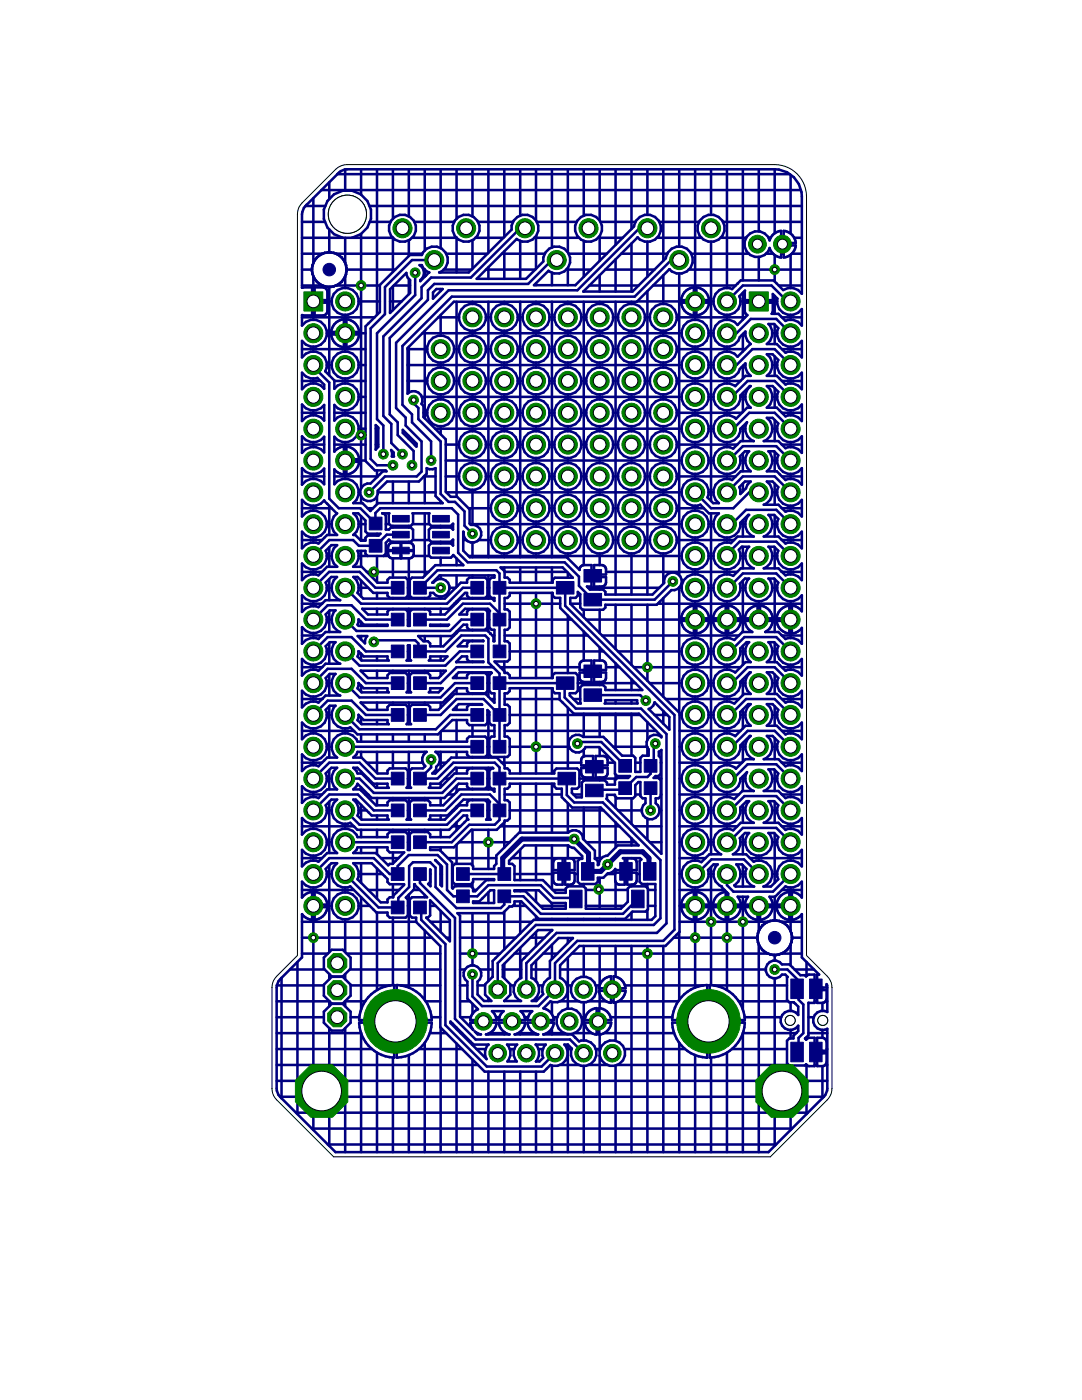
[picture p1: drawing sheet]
<svg xmlns="http://www.w3.org/2000/svg" width="216mm" height="279mm" viewBox="0 0 216 279" stroke-linecap="round" stroke-linejoin="round" font-family="sans-serif">
<g fill="#000080" stroke="#000080" stroke-width=".2">
<path d="M111.3 154.1h3.6v2.5h-3.6z"/>
<path d="M116.8 156.5h3.6v2.5h-3.6z"/>
<path d="M116.8 151.8h3.6v2.5h-3.6z"/>
<path d="M111 135.1h3.5v2.5h-3.5z"/>
<path d="M116.5 137.5h3.5v2.5h-3.5z"/>
<path d="M116.5 132.7h3.5v2.5h-3.5z"/>
<path d="M111 116.1h3.5v2.5h-3.5z"/>
<path d="M116.5 118.4h3.5v2.5h-3.5z"/>
<path d="M116.5 113.7h3.5v2.5h-3.5z"/>
<path d="M113.6 177.7h2.5v3.5h-2.5z"/>
<path d="M116 172.1h2.5v3.6h-2.5z"/>
<path d="M111.3 172.1h2.5v3.6h-2.5z"/>
<path d="M126 177.7h2.5v3.5h-2.5z"/>
<path d="M128.4 172.1h2.5v3.6h-2.5z"/>
<path d="M123.7 172.1h2.5v3.6h-2.5z"/>
<path d="M78.1 166.8h2.5v2.6h-2.5z"/>
<path d="M82.5 166.8h2.6v2.6h-2.6z"/>
<path d="M94 135.1h2.5v2.5h-2.5z"/>
<path d="M98.4 135.1h2.5v2.5h-2.5z"/>
<path d="M78.1 128.7h2.5v2.6h-2.5z"/>
<path d="M82.5 128.7h2.6v2.6h-2.6z"/>
<path d="M94 128.7h2.5v2.6h-2.5z"/>
<path d="M98.4 128.7h2.5v2.6h-2.5z"/>
<path d="M78.1 122.4h2.5v2.5h-2.5z"/>
<path d="M82.5 122.4h2.6v2.5h-2.6z"/>
<path d="M94 122.4h2.5v2.5h-2.5z"/>
<path d="M98.4 122.4h2.5v2.5h-2.5z"/>
<path d="M78.1 116h2.5v2.6h-2.5z"/>
<path d="M82.5 116h2.6v2.6h-2.6z"/>
<path d="M94 116h2.5v2.6h-2.5z"/>
<path d="M98.4 116h2.5v2.6h-2.5z"/>
<path d="M82.5 179.8h2.6v2.6h-2.6z"/>
<path d="M78.1 179.8h2.5v2.6h-2.5z"/>
<path d="M82.5 173.2h2.6v2.5h-2.6z"/>
<path d="M78.1 173.2h2.5v2.5h-2.5z"/>
<path d="M73.7 107.7h2.5v2.5h-2.5z"/>
<path d="M73.7 103.2h2.5v2.5h-2.5z"/>
<path d="M78.1 160.5h2.5v2.5h-2.5z"/>
<path d="M82.5 160.5h2.6v2.5h-2.6z"/>
<path d="M99.4 177.6h2.5v2.5h-2.5z"/>
<path d="M99.4 173.2h2.5v2.5h-2.5z"/>
<path d="M91.1 177.6h2.5v2.5h-2.5z"/>
<path d="M91.1 173.2h2.5v2.5h-2.5z"/>
<path d="M94 160.5h2.5v2.5h-2.5z"/>
<path d="M98.4 160.5h2.5v2.5h-2.5z"/>
<path d="M78.1 154.1h2.5v2.6h-2.5z"/>
<path d="M82.5 154.1h2.6v2.6h-2.6z"/>
<path d="M94 154.1h2.5v2.6h-2.5z"/>
<path d="M98.4 154.1h2.5v2.6h-2.5z"/>
<path d="M94 147.8h2.5v2.5h-2.5z"/>
<path d="M98.4 147.8h2.5v2.5h-2.5z"/>
<path d="M78.1 141.4h2.5v2.6h-2.5z"/>
<path d="M82.5 141.4h2.6v2.6h-2.6z"/>
<path d="M94 141.4h2.5v2.6h-2.5z"/>
<path d="M98.4 141.4h2.5v2.6h-2.5z"/>
<path d="M78.1 135.1h2.5v2.5h-2.5z"/>
<path d="M82.5 135.1h2.6v2.5h-2.6z"/>
<path d="M78.3 109.2h3.4v1.3h-3.4z"/>
<path d="M78.3 106h3.4v1.4h-3.4z"/>
<path d="M78.3 102.9h3.4v1.3h-3.4z"/>
<path d="M86.3 102.9h3.4v1.3h-3.4z"/>
<path d="M86.3 106h3.4v1.4h-3.4z"/>
<path d="M86.3 109.2h3.4v1.3h-3.4z"/>
<path d="M157.8 208h2.5v3.9h-2.5z"/>
<path d="M157.8 195.4h2.5v3.9h-2.5z"/>
<path d="M161.5 195.4h2.5v3.9h-2.5z"/>
<path d="M161.5 208h2.5v3.9h-2.5z"/>
<path d="M123.5 151.6h2.5v2.5h-2.5z"/>
<path d="M123.5 156h2.5v2.6h-2.5z"/>
<path d="M128.5 156h2.6v2.6h-2.6z"/>
<path d="M128.5 151.6h2.6v2.5h-2.6z"/>
</g>
<g fill="#000080" stroke="#000080" stroke-width=".2">
<circle cx="154.6" cy="187.1" r="1.25"/>
<circle cx="65.7" cy="53.8" r="1.25"/>
</g>
<g fill="none" stroke="#000080" stroke-width=".51">
<path d="M62.5 39.6v12.9M64.1 37.9h95.7M65.7 36.4v3.3M67.3 34.8h90.3M67.4 34.7h.1M68.9 33.8v4.3M72.1 33.8v5M75.2 33.8v29M78.4 33.8v9.9M81.6 33.8v9.4M84.8 33.8v16.2M87.9 33.8v15.8"/>
<path d="M91.1 33.8v9.9M94.3 33.8v9.4M97.5 33.8v16.7M100.6 33.8v13.5M103.8 33.8v9.3M107 33.8v10.2M110.1 33.8v15.6M113.3 33.8v16.6M116.5 33.8v9.3M119.7 33.8v10.2M122.8 33.8v15.1M126 33.8v11.9"/>
<path d="M129.2 33.8v9.1M132.4 33.8v18.2M135.5 33.8v15.4M138.7 33.8v26.1M141.9 33.8v9.1M145.1 33.8v23.7M148.2 33.8v22.2M151.4 33.8v12.4M154.6 33.8a5.4 5.4 0 0 1 5.4 5.4v19.4l-.7-.7-1-.4h-1.1l-.9 .4-1.9-1.9h-6.6l-1.7 1.7-.5-.2a2.71 2.71 0 0 0-3.3 2.6 2.71 2.71 0 0 0 3.2 2.7 2.71 2.71 0 0 0 2-3.7l1.2-1.1-.1 1.9h2.6v.5h-2.6v1.8l.2 .4 .3 .3-1.9 2a2.7 2.7 0 0 0-4.2-.2 2.7 2.7 0 0 0 .7 4.2 2.7 2.7 0 0 0 3.9-1.6l1.1-1.1v.8l.4 1 .7 .7-2.6 2.5a2.7 2.7 0 0 0-4.2-.1 2.7 2.7 0 0 0 .7 4.1 2.7 2.7 0 0 0 3.9-1.6l1.1-1.1v.9l.4 1 .7 .6h-1l-2.1 2.1a2.7 2.7 0 0 0-4.1 1 2.7 2.7 0 0 0 2 3.8 2.7 2.7 0 0 0 3.1-3l1.9-1.9h.2a2.65 2.65 0 0 0 0 4.4h-.7l-2.2 2.2a2.69 2.69 0 0 0-4.2 .7 2.69 2.69 0 0 0 1.6 3.9 2.69 2.69 0 0 0 3.4-2.6l1.4-1.3-.4 .7a2.6 2.6 0 0 0 1.7 3h-2.6l-1.5 1.5a2.7 2.7 0 0 0-3.9 1.8 2.7 2.7 0 0 0 2.8 3.3 2.7 2.7 0 0 0 2.4-3.5l1.1-1h.8a2.58 2.58 0 0 0 .3 4h-2l-1.7 1.7a2.67 2.67 0 0 0-3.4 1.1 2.67 2.67 0 0 0 .7 3.5h-1.1l-1.1-1.1a2.69 2.69 0 0 0-2.2-3.7 2.69 2.69 0 0 0-3 3 2.69 2.69 0 0 0 3.7 2.1l1.8 1.7h1.9a2.7 2.7 0 0 0 .6 4.7 2.7 2.7 0 0 0 3.7-2.8l1.6-1.5h.2a2.6 2.6 0 0 0 .9 4.3h-3.2l-1.3 1.3a2.7 2.7 0 0 0-3.6 2.4 2.7 2.7 0 0 0 3.3 2.8 2.7 2.7 0 0 0 1.8-3.9l.6-.6h1.5a2.6 2.6 0 0 0 .9 4.3h-2.6l-1.5 1.5a2.7 2.7 0 0 0-3.9 1.8 2.7 2.7 0 0 0 2.8 3.3 2.7 2.7 0 0 0 2.4-3.5l1.1-1h.8a2.69 2.69 0 0 0 0 3.7 2.69 2.69 0 0 0 3.8 0 2.69 2.69 0 0 0 0-3.7h1.2l.8 .8a2.68 2.68 0 0 0 1.2 3.4 2.68 2.68 0 0 0 3.5-.9v3.2l-.8-.7-1.2-.4v2.5h-3v-.4a2.8 2.8 0 0 1 2.5-2.1v5.5h-.4a2.75 2.75 0 0 1-2.1-2.5h3v2.5l1.2-.4 .8-.7v3.2l-.7-.8-1-.4h-1.1l-.5 .2-1.4-1.4h-2.6l1.1-1 .4-1.2h-2.5v-3h.4a2.8 2.8 0 0 1 2.1 2.5h-5.6l.1-.4a2.8 2.8 0 0 1 2.5-2.1v3h-2.6l.2 .8a2.56 2.56 0 0 0 1.3 1.4h-2l-1.6 1.6a2.72 2.72 0 0 0-4 1.4 2.72 2.72 0 0 0 2.4 3.6 2.72 2.72 0 0 0 2.8-3.3l1.3-1.2h.5a2.56 2.56 0 0 0 .3 3.9h-1l-2.1 2.1a2.7 2.7 0 0 0-4.1 1.1 2.7 2.7 0 0 0 2 3.7 2.7 2.7 0 0 0 3.1-2.9l1.9-1.9h.2a2.65 2.65 0 0 0 0 4.3h-1.4l-1.9 1.9a2.72 2.72 0 0 0-4 1.4 2.72 2.72 0 0 0 2.4 3.6 2.72 2.72 0 0 0 2.8-3.3l1.6-1.6h.5a2.65 2.65 0 0 0 0 4.3h-1l-2.1 2.1a2.7 2.7 0 0 0-4.1 1.1 2.7 2.7 0 0 0 2 3.7 2.7 2.7 0 0 0 3.1-2.9l1.9-1.9h.2a2.64 2.64 0 0 0 .6 4.6h-1.6l-1.9 1.9a2.69 2.69 0 0 0-4.2 .7 2.69 2.69 0 0 0 1.6 3.9 2.69 2.69 0 0 0 3.4-2.6l1.4-1.3-.4 .8a2.57 2.57 0 0 0 1.7 3h-2.3l-1.6 1.6a2.72 2.72 0 0 0-4 1.4 2.72 2.72 0 0 0 2.4 3.6 2.72 2.72 0 0 0 2.8-3.3l1.3-1.3h.5a2.6 2.6 0 0 0 .9 4.3h-2.6l-1.5 1.5a2.68 2.68 0 0 0-3.7 1.2 2.68 2.68 0 0 0 1.3 3.6h-2.4l-1.5 1.6a2.7 2.7 0 0 0-3.9 1.8 2.7 2.7 0 0 0 2.7 3.2 2.7 2.7 0 0 0 2.5-3.5l1.1-1.1h.8a2.62 2.62 0 0 0 .8 4.4v.2l1.3 1.3v5.2l.4-.1a2.8 2.8 0 0 0 2.1-2.5h-5.5v.4a2.8 2.8 0 0 0 2.5 2.2v-5.6l-.4 .1a2.8 2.8 0 0 0-2.1 2.4h5.5l-.2-.8-.4-.7h2.1l-.5 .7-.2 .8h2.6v3.1a2.8 2.8 0 0 1-2.6-2.6h5.6l-.1 .4a2.8 2.8 0 0 1-2.4 2.2v-3.1h2.5l-.2-.8-.5-.7h1.2l2-2.1a2.56 2.56 0 0 0 3.3-.9v3.1l-.8-.7-1.2-.4v2.5h-3v-.4a2.8 2.8 0 0 1 2.5-2.1v5.6l-.4-.1a2.8 2.8 0 0 1-2.1-2.5h3v2.6l1.2-.4 .8-.8v8.7l3.4 3.4h-.4v5.7h1.2l.6-.4 .1-.4v-1.8h-2.4v2.6l-1.2-.1v6.5l-.6 .6M154.6 33.8h-85.4h-.4l-1.2 .6-6.4 6.5M154.6 33.8v12.8M157.8 34.9v11.7"/>
<path d="M60.3 57.4h.1M60.3 47.5h18.1M60.3 57h4.1M60.3 53.8h2M60.3 50.6h4.1M60.3 44.3h4.6M60.3 57.4h2v2.5h3v-1.8l-.1-.4-.7-.3h-1.7v5.5h1.7l.5-.1 .3-.4v-2h-3v2.5h-2M61 41.1h3.9M61.2 40.9a2.47 2.47 0 0 0-.9 1.8v14.7M61.2 40.9h.1M62.3 54.1h.1M62.3 54.1l.1 .6"/>
<path d="M62.3 53.5v.3M62.3 53.5h.1M62.3 53.8v.3M62.4 54.7l.2 .6M62.4 54.7h.1M62.4 52.9l-.1 .6M62.4 52.9h.1M62.5 55.1v4.8M62.6 55.3l.3 .5M62.6 55.3h.1M62.6 52.3l-.2 .6M62.6 52.3v.1"/>
<path d="M62.9 55.8l.3 .5M62.9 51.8h.1M62.9 55.8h.1M62.9 51.8l-.3 .5M63.2 56.3h.1M63.2 56.3l.5 .4M63.2 51.4h.1M63.2 51.4l-.3 .4M63.7 51h.1M63.7 51l-.5 .4M63.7 56.6l1.1 .5M64.2 50.7h.1"/>
<path d="M64.2 50.7l-.5 .3M64.8 57.1h.1M64.8 50.5l-.6 .2M64.8 50.5h.1M64.8 57.1v.1M64.8 57.1l.6 .2M65.4 57.3h.1M65.4 50.4h.1M65.4 50.4h.3M65.4 50.4l-.6 .1M65.7 57.2l-.3 .1M65.7 57.2l.3 .1"/>
<path d="M65.7 45.8v4.6M65.7 57.2v17.7M66 57.3h.1M66 50.4h.1M66 50.4l.6 .1M66 50.4h-.3M66.6 57.1l-.6 .2M66.6 57.1v.1M66.6 50.5h.1M66.6 50.5l.6 .2M67 57h8.8M67 50.6h17.3"/>
<path d="M67.2 56.9l-.6 .2M67.2 56.9v.1M67.2 50.7h.1M67.2 50.7l.5 .3M67.7 56.6h.1M67.7 56.6l-.5 .3M67.7 56.6v.1M67.7 51l.5 .4M67.7 51h.1M68.2 56.3l-.5 .3M68.2 56.3h.1M68.2 51.4l.4 .4"/>
<path d="M68.2 51.4h.1M68.4 47.5a4.8 4.8 0 0 1-3.1-7.4 4.8 4.8 0 0 1 8 0 4.8 4.8 0 0 1-3 7.4M68.5 55.8l-.3 .5M68.5 51.8h.1M68.5 55.8h.1M68.5 51.8l.3 .5M68.8 55.3l-.3 .5M68.8 55.3h.1M68.8 52.3l.2 .6M68.8 52.3l.1 .1M68.9 47.5v5M68.9 55.1v2.4"/>
<path d="M69 54.7l-.2 .6M69 54.7h.1M69 52.9l.2 .6M69 52.9h.1M69.1 53.8l.1 .3M69.1 53.8h9.8M69.2 54.1h.1M69.2 54.1l-.2 .6M69.2 53.5l-.1 .3M69.2 53.5h.1M72.1 46.7v50.8M73.7 41.1h86.3"/>
<path d="M73.8 44.3h4.1M78.4 47.4v6.9M78.4 57.1v4.8M78.6 57h3.2M81.1 54.5l.3 .9 .4 .5v2.6l-4 4v-4.8zM81.6 47.9v3.2M81.6 55.6v3.1M82.2 47.5h8.9M82.7 44.3h7.9M82.8 54.4v4.5l-7.6 7.6v17.2l1.3 1.2v5.7M83.7 52.9h.5l.2 .5 .7 .8 .6 .2-1.8 1.7v-.2a1.76 1.76 0 0 0-.2-3zM84.5 53.8h.3"/>
<path d="M84.8 53.8v1.4M85 55h.1M86.4 58.4l.7-.7h1.2l-1.9 1.9zM86.7 51.9h-4.5l-5.4 5.4v5.4l-2.8 2.9v26l1.2 1.3h3.2M87.9 54.3v.1M87.9 57.7v.4M88.5 53.8h5.6M89 50.6h8.3M91.1 47.4v7M94.3 47.9v5.7M94.9 47.5h5.6M95.4 44.3h7"/>
<path d="M97 53.8h9.8M97.5 53.3v2.3M100.1 50.6h8.6M100.6 50.2v5.4M103.8 48v7.6M104.8 45.6h-1l-9.8 9.8h-8l-1.9 1.9v2.2l-7.6 7.6v15.9l1.6 1.6v3.8l2.2 2.2M106.6 47.5h9M107 47.1v6.5M107 56.5v.4M107.1 44.3h8M110.1 54.4v2.5M111.1 51.9h-1l-4.7 4.8h-18.7l-1.3 1.2v1.9l-7.6 7.7v15.2l1.6 1.6v2.5l3.1 3.2v2.5l-.3 .4"/>
<path d="M113 53.8h4.9M113.3 53.4v3.5M113.5 50.6h7.6M116.5 48v7.2M116.5 58.1v.1M117.6 57h9.8M119.3 47.5h4.9M119.7 47.1v4.9M119.7 54.9v3.3M119.8 44.3h7M120.8 53.8h9.8M122.8 51.8v6.4"/>
<path d="M124 50.6h9.2M126 48.6v9.6M127.1 47.5h.2M129.2 45.6h-1.6l-12.4 12.3h-25.7l-10.5 10.5v13l1.9 1.9v1.6l3.2 3.2v6l-.9 1h-6.4l-3.2 3.2M129.2 48.2v7M129.2 58.1v60.6M130.3 57h16.5M131 47.5h9M131.6 44.3h7.9M132.4 54.9v5.8M133.5 53.8h.2M135.5 54.6v60.2"/>
<path d="M135.5 51.9h-1.6l-7.3 7.3h-36.5l-9.8 9.8v11.8l1.9 1.9v1.6l3.8 3.8v3.8M136.6 58.3l.6-.5 1.3-.4v5.5a2.8 2.8 0 0 1-2.6-2.5h5.6a2.8 2.8 0 0 1-2.5 2.5v-5.5a2.8 2.8 0 0 1 2.5 2.5h-5.6l.2-.8zM137.4 53.8h22.6M137.9 50.6h11.5M141.9 48.2v51.8M143.7 47.5h5.2M144.3 44.3h15.7M147.2 56.6h.1M148.2 58.4v5.4M149 47.3a2.55 2.55 0 0 1 2.5-1.1 2.55 2.55 0 0 1 2.1 1.8 2.61 2.61 0 0 1 2.3-1.9v2.4h2.9a2.66 2.66 0 0 0-2.4-2.4v5.3a2.7 2.7 0 0 0 2.4-2.4h-2.9v2.4a2.69 2.69 0 0 1-2.3-1.9 2.58 2.58 0 0 1-3.6 1.6 2.58 2.58 0 0 1-1-3.8zM151.4 51.3v4.7M151.7 59.9h2.5v-1.2l.9 .9a2.71 2.71 0 0 0 1.6 3.1 2.71 2.71 0 0 0 3.3-1v3.3a2.56 2.56 0 0 0-3.3-.9l-1.4-1.5h-1.3l.2-.4v-1.8h-2.5z"/>
<path d="M152.8 50.6h1.5M153.4 47.5h.4M154.6 50.9v5.3M154.6 59.1v3.5M155.4 57h4.6M155.9 47.5h.5M155.9 50.6h.5M157.8 48.5v.5M157.8 50.8v6.7M158 50.6h2M158.5 47.5h1.5M60.3 62.9v2.1a2.72 2.72 0 0 1 4-.5 2.72 2.72 0 0 1 0 4.1 2.72 2.72 0 0 1-4-.6v3.3a2.7 2.7 0 0 1 3.6-.8 2.7 2.7 0 0 1 1 3.6l1.8 1.8v1.7a2.7 2.7 0 0 1 4-.4 2.7 2.7 0 0 1 0 4 2.7 2.7 0 0 1-4-.4v3.1a2.7 2.7 0 0 1 4-.3 2.7 2.7 0 0 1 0 4 2.7 2.7 0 0 1-4-.4v2.9l.7-.6 1.2-.4v2.6h3.1a2.8 2.8 0 0 0-2.6-2.6v5.6a2.8 2.8 0 0 0 2.6-2.5h-3.1v2.5l-1.2-.4-.7-.6v2.9a2.7 2.7 0 0 1 4.1-.3 2.7 2.7 0 0 1-.3 4.1h1.8l1.6 1.6"/>
<path d="M60.3 74.4a2.64 2.64 0 0 0 3 1l1.4 1.4v.8a2.69 2.69 0 0 0-4.4 .1zM60.3 62.9h.1M60.3 76h3.6M60.3 69.7h12.6M60.3 63.3h14.4M62.5 72.9v.3l3.2 3.1v23.2l1.9 1.9h4.3l3 3v-2l1-1h14.2l1.3 1.3v7.6l1.9 1.9h19.4l2.8 2.9v1.8l2.8 2.8h12.3l3.7-3.7M62.5 60.4v3.4M62.5 69.2v1M62.5 75.5v1M62.8 60.2h3.4M65.2 72.9h1M65.2 66.5h3.4"/>
<path d="M66.7 76h6.2M66.7 64.7l.7-.6 1.2-.4v5.6a2.8 2.8 0 0 1-2.5-2.5h5.6a2.8 2.8 0 0 1-2.6 2.5v-5.6a2.8 2.8 0 0 1 2.6 2.6h-5.6l.2-.9zM68.9 62.8v3.5M68.9 66.8v3.4M68.9 75.5v1M69.1 66.5h3.8M71.5 79.2h1.4M71.5 72.9h1.4M71.5 60.2h4.3M77.8 60.2h2.3M81.3 76h4M81.3 72.9h54.7"/>
<path d="M81.3 69.7h4M81.6 69.2v9.1M82.5 79.8v.7l1 .9v2.3l4.4 4.4v10.5l1.6 1.6h1.3l1.9 1.9v2.8l1.6 1.6M84.2 79.2h51.8M84.3 66.5h51.7M84.8 66v17.5M87.5 63.3h4.1M87.9 62.9v4.1M87.9 72.3v1.1M87.9 78.7v1M90.6 76h1M90.6 69.7h1"/>
<path d="M91.1 60.2v38.9M94.3 60.2v.5M94.3 66v1M94.3 72.3v1.1M94.3 78.7v1M96.9 76h1.1M96.9 69.7h1.1M96.9 63.3h1.1M97.5 60.2v51M100.6 60.2v.5M100.6 66v1M100.6 72.3v1.1"/>
<path d="M100.6 78.7v1M103.3 76h1M103.3 69.7h1M103.3 63.3h1M103.8 60.2v51M107 60.2v.5M107 66v1M107 72.3v1.1M107 78.7v1M109.6 76h1M109.6 69.7h1M109.6 63.3h1"/>
<path d="M110.1 60.2v51M113.3 60.2v.5M113.3 66v1M113.3 72.3v1.1M113.3 78.7v1M116 76h1M116 69.7h1M116 63.3h1M116.5 60.2v52.6M119.7 60.2v.5M119.7 66v1M119.7 72.3v1.1"/>
<path d="M119.7 78.7v1M122.3 76h1M122.3 69.7h1M122.3 63.3h1M122.8 60.2v58.5M126 60.2v.5M126 66v1M126 72.3v1.1M126 78.7v1M127.1 60.2h11.4M128.7 76h1M128.7 69.7h1"/>
<path d="M128.7 63.3h1M132.4 66v1M132.4 72.3v1.1M132.4 78.7v1M135 76h12.7M135 69.7h13.7M135 63.3h13.7M138.7 60.4v3.4M138.7 69.2v1M138.7 75.5v1M139 60.2h3.4M141.4 79.2h1"/>
<path d="M141.4 72.9h1M141.4 66.5h1M145.1 79.2h.9l3.2-3.2h5.4l3.2 3.2M145.1 72.9h1.9l3.1-3.2h4.5l3.2 3.2M145.1 66.5h1.9l2.8-2.9h5.1l2.9 2.9M145.1 60.2l3.1-3.2h5.7l3.2 3.2h.7M145.1 62.8v1M145.1 69.2v1M145.1 75.5v1M147.7 79.2h1M147.7 60.2h3.5M148.2 66.7v3.4"/>
<path d="M148.2 73v2.5M148.2 78.4v3.8M148.4 72.9h.3M148.4 66.5h.3M151.7 60.2h3.4M153 70.7h1.2l1.1 1.1a2.68 2.68 0 0 0 1.2 3.5 2.68 2.68 0 0 0 3.5-.9v3.3a2.56 2.56 0 0 0-3.3-.9l-1.7-1.8h-2a2.65 2.65 0 0 0 0-4.3zM153 77h1.2l1.1 1.2a2.68 2.68 0 0 0 1.2 3.4 2.68 2.68 0 0 0 3.5-.9v3.3a2.56 2.56 0 0 0-3.3-.9l-1.7-1.7h-2a2.65 2.65 0 0 0 0-4.4zM153.3 64.7h1.2l.8 .8a2.68 2.68 0 0 0 1.2 3.4 2.68 2.68 0 0 0 3.5-.9v3.3a2.56 2.56 0 0 0-3.3-.9l-1.7-1.7h-2a2.61 2.61 0 0 0 .3-4zM154.1 79.2h1M154.1 72.9h1M154.1 66.5h1M154.6 64.8v3.9"/>
<path d="M154.6 71.1v3.9M154.6 77.5v3.9M156 76h4M156 69.7h4M156 63.3h4M157.8 62.8v1M157.8 69.2v1M157.8 75.5v1M60.3 99.8a2.69 2.69 0 0 0 4.4 .1l2.6 2.5a2.65 2.65 0 0 0 0 4.4h-2l-1.8 1.7a2.64 2.64 0 0 0-3.2 .9v-3.3a2.72 2.72 0 0 0 4 .5 2.72 2.72 0 0 0 0-4.1 2.72 2.72 0 0 0-4 .6zM60.3 80.7a2.71 2.71 0 0 0 4.4 .1v3.1a2.69 2.69 0 0 0-4.4 .1zM60.3 87.1a2.71 2.71 0 0 0 4.4 .1v3.1a2.69 2.69 0 0 0-4.4 .1zM60.3 93.4a2.71 2.71 0 0 0 4.4 .1v3.1a2.69 2.69 0 0 0-4.4 .1z"/>
<path d="M60.3 95.1h4.4M60.3 88.7h4.4M60.3 82.4h4.4M62.5 81.9v1M62.5 88.2v1M62.5 94.6v1M66.7 95.1h8.7M66.7 88.7h6.2M66.7 82.4h6.2M68.9 81.9v1M68.9 88.2v3.5M68.9 92.2v3.4"/>
<path d="M69.1 91.9h3.8M71.5 98.3h.4M71.5 85.6h1.4M72.1 99v1.4M75 84.8l.5 .5v3.9l-.5 .5zM75 88.7h.5M75 85.6h.5M75.2 85.1v4.3M75.2 93.9v1.3M75.2 99v1.6M75.4 98.3h11.5M78 89.8l.5 .5 .1 .8h-.4v-.8z"/>
<path d="M78.4 90.2v.9M78.4 96.1v4.3M80.4 85.8l2.7 2.7v.6l-2.7-2.7zM81.6 87v.6M81.6 96.1v4.3M82.7 88.7h.4M83 89h.1M84.5 82.4h.8M84.6 95.1h2.3M84.8 94.9v5.5M86.8 85.6h49.2M87.9 85v1.7"/>
<path d="M88.9 95.1h2.7M88.9 91.9h47.1M88.9 88.7h2.7M89 98.3h47M90.6 82.4h1M94.3 85v1.1M94.3 91.4v1M94.3 97.7v7.1M96.9 95.1h1.1M96.9 88.7h1.1M96.9 82.4h1.1M100.6 85v1.1"/>
<path d="M100.6 91.4v1M100.6 97.7v1.1M103.3 95.1h1M103.3 88.7h1M103.3 82.4h1M107 85v1.1M107 91.4v1M107 97.7v1.1M109.6 95.1h1M109.6 88.7h1M109.6 82.4h1M113.3 85v1.1"/>
<path d="M113.3 91.4v1M113.3 97.7v1.1M116 95.1h1M116 88.7h1M116 82.4h1M119.7 85v1.1M119.7 91.4v1M119.7 97.7v1.1M122.3 95.1h1M122.3 88.7h1M122.3 82.4h1M126 85v1.1"/>
<path d="M126 91.4v1M126 97.7v1.1M128.7 95.1h1M128.7 88.7h1M128.7 82.4h1M132.4 85v1.1M132.4 91.4v1M132.4 97.7v1.1M135 95.1h11.8M135 88.7h12.1M135 82.4h13.1M138.7 98.3l3.2 3.1h4.4l3.2-3.1h1.9"/>
<path d="M138.7 81.9v1M138.7 88.2v1M138.7 94.6v1M141.4 98.3h1M141.4 91.9h1M141.4 85.6h1M145.1 98.3l3.1-3.2h6.4l3.2 3.2M145.1 91.9h.3l2.8-2.9h6.7l2.9 2.9M145.1 85.6h1.2l3.2-3.2h5.1l3.2 3.2M145.1 81.9v1M145.1 88.2v1M145.1 94.6v1"/>
<path d="M147.5 97.2l1.2-1.1h1.1l-.7 .6-.3 .8-1.1 1.1v-.9zM147.7 98.3h.4M147.7 91.9h1M147.8 85.6h.9M148.2 85.1v2.9M148.2 90.5v3.6M148.2 96.5v1.6M153 83.4h1.2l1.1 1.1a2.69 2.69 0 0 0 1.2 3.5 2.69 2.69 0 0 0 3.5-.9v3.3a2.56 2.56 0 0 0-3.3-.9l-1.4-1.5h-2.9a2.64 2.64 0 0 0 .6-4.6zM153 96.1h1.2l1.1 1.1a2.68 2.68 0 0 0 1.2 3.5 2.68 2.68 0 0 0 3.5-.9v3.3a2.6 2.6 0 0 0-3.3-1l-1.4-1.4h-2.9a2.64 2.64 0 0 0 .6-4.6zM153.3 90.1h1.2l.8 .8a2.69 2.69 0 0 0 1.2 3.4 2.69 2.69 0 0 0 3.5-.9v3.3a2.56 2.56 0 0 0-3.3-.9l-1.7-1.7h-2a2.61 2.61 0 0 0 .3-4zM154.1 98.3h1M154.1 91.9h1"/>
<path d="M154.1 85.6h1M154.6 83.8v4.2M154.6 90.2v3.9M154.6 96.5v4.2M156 95.1h4M156 88.7h4M156 82.4h4M157.8 81.9v1M157.8 88.2v1M157.8 94.6v1M60.3 112.5a2.69 2.69 0 0 0 3.5 .8 2.69 2.69 0 0 0 1.2-3.4l1.1-1.1h1.2a2.64 2.64 0 0 0 0 4.3h-2l-1.8 1.7a2.64 2.64 0 0 0-3.2 1zM60.3 118.8a2.69 2.69 0 0 0 3.5 .9 2.69 2.69 0 0 0 1.2-3.4l1.1-1.2h1.1a2.66 2.66 0 0 0 .7 4.7h-2.9l-1.5 1.4a2.64 2.64 0 0 0-3.2 .9z"/>
<path d="M60.3 114.1h4M60.3 107.8h4M60.3 101.4h5.9M62.5 117.3l3.2-3.2h6.1l3.1 3.2h4.5M62.5 100.9v1M62.5 107.3v1M62.5 113.6v1M62.5 120v1M65.2 111h1M65.2 117.3h1M65.2 104.6h1M65.3 100.5h.1"/>
<path d="M65.7 101v5.8M65.7 109.2v3.9M65.7 115.6v4.2M68.9 117.3l3.2 3.2h17.1l3.2-3.2h2.8M70.5 102.4h1l1.4 1.5v2.2l.5 .4h2.5l-.4 .4h-2.1l-.5 .4v.6h-.9l-1.1-1.1h-.4a2.65 2.65 0 0 0 0-4.4zM71.5 111h6.1M71.5 117.3h2M71.5 104.6h1.4M71.9 107.8h1M72.1 103v4.9M72.1 109.9v3.2M72.1 115.9v3.1"/>
<path d="M73.2 114.1h12.3M73.3 101.4h1.1M73.9 102l1.5-1.6h12.9l-1.4-1.4v-5.6l-.5 .2h-.7l-.6-.2v1.2l-1.5 1.5h-6.4l-1.8 1.8a1.78 1.78 0 0 1-1.7 2.1 1.78 1.78 0 0 1-1.9-1.9 1.78 1.78 0 0 1 2.1-1.6l2.5-2.4h.7l-.2-.2h-2.1l-1.9-1.9v-26.9l2.9-2.8v-5.4l6-6h2.4a2.68 2.68 0 0 1 4.4-.9 2.68 2.68 0 0 1-1 4.4h5.9l8.6-8.6a2.7 2.7 0 0 1 3.1-2.9 2.7 2.7 0 0 1 2 3.8 2.7 2.7 0 0 1-4.1 1l-8 7.9h9.9l3.4-3.4a2.7 2.7 0 0 1 3.1-3 2.7 2.7 0 0 1 2.1 3.8 2.7 2.7 0 0 1-4.1 1l-2.9 2.9h8.2l11.7-11.7a2.69 2.69 0 0 1 3.6-2.2 2.69 2.69 0 0 1 1.3 4 2.69 2.69 0 0 1-4.2 .4l-10.8 10.8h9.8l6.7-6.7a2.69 2.69 0 0 1 3.6-2.2 2.69 2.69 0 0 1 1.3 4 2.69 2.69 0 0 1-4.2 .4l-6.5 6.5h-36.5l-9.3 9.3v9.1a1.74 1.74 0 0 1 2.3-.2 1.74 1.74 0 0 1 .5 2.2l.4 .4v2.2l4.4 4.5v10.4l1 1h1.3l2.5 2.5v2.9l.3 .3a1.78 1.78 0 0 1 2 1.6 1.78 1.78 0 0 1-1.8 1.9 1.78 1.78 0 0 1-1.7-2.1l-.1-.1v3.8l1.3 1.3h19.4l2.6 2.5v-.4l.5-.5h1.8v1.9h2.9v-1.4l-.5-.5h-1.9v4.3h1.6l.7-.4 .1-.4v-1.1h-2.9v1.9h-.9l.6 .6h2.7l.4 .4v.6h9.4l2.3-2.4a1.77 1.77 0 0 1 1.7-2 1.77 1.77 0 0 1 1.8 1.8 1.77 1.77 0 0 1-2 1.7l-3 2.9h-10.2v.5l-.4 .5h-4.2l-.4-.5v-2.6l-.5-.5v.8l-.4 .4h-1.1v1.2M73.9 102h.1M75.2 106.5v.4M75.2 111v5.2M75.2 118.3v1.2M76.3 102.4h1.4l-.1 .2v1.9l.4 .4h4l.4-.4v-1.9l-.1-.2h3.4l-.1 .2v1.9l.4 .4h4l.4-.4v1.2l-.4-.4h-4l-.4 .4v2l.4 .4h4l.4-.4v1.2l-.4-.4h-4l-.4 .4v1.9l.4 .5h4l.4-.5 2.1 2h-5.6l-2.5 2.5h-2.2l-.4 .4v3.2l.4 .4h3.2l.4-.4v-.6h.7a1.77 1.77 0 0 0 2.6 .3 1.77 1.77 0 0 0 0-2.6 1.77 1.77 0 0 0-2.6 .3h-.2l1.4-1.5h10.9l.1 .5h-.6l-.5 .4v3.2l.5 .4h.6v.6l-.5-.4h-6.3l-3.1 3.1h-3v-.5l-.4-.5h-3.2l-.4 .5v2.8h-.4v-2.8l-.5-.5h-3.1l-.5 .5v.5h-3.9l-1.1-1.1h17.3l3.2-3.2h.4v.6l.4 .4h3.2l.5-.4v-3.2l-.5-.4h-3.2l-.4 .4v.6h-1.3l-3.1 3.2h-16.3l-1.2-1.2a2.54 2.54 0 0 0-.8-3.2h.8l3.2 3.2h2.8v.6l.5 .4h3.1l.5-.4v-3.2l-.5-.4h-3.1l-.5 .4v.6h-2l-3.1-3.2h-1.7a2.49 2.49 0 0 0 .8-3.2h1.6v.6l.5 .5M76.5 102.4l.5 .5v2.8h.6l.4-.4h4l.4 .4v2l-.4 .4h-4l-.4-.4M77 104.6h.7M77.5 107.8h.2M77.6 107.7l-.6 .6v2.2l-.5 .5"/>
<path d="M77.6 107.7h.1M77.6 108.7l.6-.4h1.7v3.1h-1.7l-.4-.1a1.26 1.26 0 0 1-.4-1.3h5.1a1.26 1.26 0 0 1-.3 1.3l-.4 .1h-1.7v-3.1h1.7l.4 .2a1.21 1.21 0 0 1 .3 1.3h-5.1v-.7zM78.4 104.9v.4M78.4 108.1v.2M78.4 109.8v.2M78.4 111.4v3.9M78.4 119.3v.2M79.9 111h.2M80 106.7h-2.8l-2.2 2.2h-3.4l-1.1-1.1h-4.8l-3.2 3.2M81.4 117.3h.4M81.6 104.9v.4M81.6 108.1v.2"/>
<path d="M81.6 109.8v.2M81.6 111.4v8.1M82.3 107.8h3.4M82.3 104.6h3.4M82.4 111h3.3M84.8 102.4v12.5M84.8 119.3v.2M87.9 117.3h-4.1l3.5-3.5h11.7l.7 .6v15.6M87.9 100v.4M87.9 104.9v.4M87.9 108.1v.4M87.9 111.3v1.5"/>
<path d="M87.9 114.8v.7M87.9 119v.5M89.7 117.3h1.2M90.3 111h.3M90.3 107.8h.1M90.3 104.6h.1M91.1 111.4v1.4M91.1 114.8v2.3M91.1 120v.3M92.4 107.8h.7M93.5 111h42.5M93.5 101.4h4.5"/>
<path d="M93.8 104.6h42.2M94.3 108.2v3M94.3 114.8v.5M94.3 119.3v.2M95.5 107.8h2.5M97.3 117.3h.3M97.5 114.8v4.7M99.7 117.3h13.1v3.6l21.8 21.8v42.8l-2.2 2.3h-17.2l-4.5 4.4v5.3l-3.3 3.3h-11.2l-1.9-1.9v-4.5M99.9 113.2h12.4l2 2.1h-3.6l-.4 .4v.6h-8.6v-.6l-.5-.4h-.5v-1.3zM100.6 104.1v1M100.6 110.4v.8M100.6 113.2v.8"/>
<path d="M100.7 119.3h.5l.5-.4v-.6h8.6v.6l.4 .4h1.1v2l16.4 16.4h-7.4v-.5l-.4-.5h-4.2l-.4 .5v3.1l.1 .1h-.6l-1.6-1.6v-.5h1.2l.4-.4v-3.1l-.4-.5h-4.2l-.4 .5v.5h-8.6v-.5l-.5-.5h-.5v-.3l-2-2h2.5l.5-.4v-3.2l-.5-.4h-.5v-2.3h.5l.5-.5v-3.1l-.5-.5h-.5zM100.7 114.1h12.5M103.3 107.8h1M103.3 101.4h1M103.8 113.2v3.1M103.8 118.3v17M107 104.1v1M107 110.4v.8M107 113.2v3.1M107 118.3v17M109.6 107.8h1M109.6 101.4h1"/>
<path d="M110.1 113.2v3.1M110.1 118.3v17M113.3 104.1v1M113.3 110.4v1M113.3 114.3v1M116 107.8h1M116 101.4h1M117.3 117.3h14.3M118 114.1h.5M119.7 104.1v1M119.7 110.4v2.4M119.7 114.7v.5"/>
<path d="M119.7 117.1v.6M120.9 114.1h26.2M122.3 107.8h1M122.3 101.4h1M126 104.1v1M126 110.4v8.3M128.7 107.8h1M128.7 101.4h1M132.4 104.1v1M132.4 110.4v6.1M132.4 119.4v19.6M135 107.8h11.5"/>
<path d="M135 101.4h5.4M135.5 117.3h.5M135.5 117.2v25M138.7 100.9v1M138.7 107.3v1M138.7 113.6v1M138.7 120v3.4M141.4 111h1M141.4 117.3h1M141.4 104.6h1M141.9 102.4v68.1M145.1 111v-.4l2.5-2.5h7.3l2.9 2.9"/>
<path d="M145.1 117.3h.3l2.8-2.9h6.7l2.9 2.9M145.1 104.6h.9l2.9-2.9h6l2.9 2.9M145.1 107.3v1M145.1 113.6v1M145.1 120v3.4M147.7 111h1M147.7 117.3h1M147.7 104.6h1M148.2 103.8v3.3M148.2 109.1v4.3M148.2 115.9v10.2M151.4 120v3.4"/>
<path d="M153.3 102.8h1.2l.8 .8a2.68 2.68 0 0 0 1.2 3.4 2.68 2.68 0 0 0 3.5-.9v3.3a2.6 2.6 0 0 0-3.3-.9l-1.4-1.4h-2.9a2.6 2.6 0 0 0 .9-4.3zM153.3 109.1h1.2l.8 .8a2.68 2.68 0 0 0 1.2 3.4 2.68 2.68 0 0 0 3.5-.8v3.3a2.6 2.6 0 0 0-3.3-1l-1.4-1.4h-2.9a2.6 2.6 0 0 0 .9-4.3zM154.1 111h1M154.1 117.3h1M154.1 104.6h1M154.6 102.9v4.2M154.6 109.2v4.2M154.6 115.6v10.5M155.9 114h.1M156 114.1h4M156 107.8h4M156 101.4h4"/>
<path d="M157.8 100.9v1M157.8 107.3v1M157.8 113.6v1M157.8 120v3.4M60.3 125.2a2.69 2.69 0 0 0 3.5 .8 2.69 2.69 0 0 0 1.2-3.4l.8-.8h1.2a2.6 2.6 0 0 0 .9 4.3h-2.9l-1.5 1.4a2.64 2.64 0 0 0-3.2 1zM60.3 131.5a2.69 2.69 0 0 0 3.5 .9 2.69 2.69 0 0 0 1.2-3.4l.8-.8h1.2a2.58 2.58 0 0 0 .9 4.3h-2.9l-1.5 1.4a2.57 2.57 0 0 0-3.2 .9zM60.3 137.9a2.69 2.69 0 0 0 3.5 .8 2.69 2.69 0 0 0 1.2-3.4l.8-.8h1.2a2.6 2.6 0 0 0 .9 4.3h-2.9l-1.5 1.4a2.57 2.57 0 0 0-3.2 1zM60.3 139.5h4M60.3 133.2h4M60.3 126.8h4M60.3 120.5h4M62.5 136.3l2.9-2.8h4.7l2.9 2.8h6.4"/>
<path d="M62.5 130l2.9-2.9h4.7l2.9 2.9h6.4M62.5 123.7l2.9-2.9h4.7l2.9 2.9h6.4M62.5 126.3v1M62.5 132.7v1M62.5 139v1M64.4 139.4h.1M65.2 136.3h1M65.2 130h1M65.2 123.7h1M65.7 121.9v4.2M65.7 128.2v4.3M65.7 134.6v4.2"/>
<path d="M68.9 136.3l2.8 2.9h16.2l2.9-2.9h4.4M68.9 130l2.8 2.8h17.2l2.8-2.8h3.5M68.9 123.7l2.2 2.2h18.7l2.3-2.2h3.1M71.4 126.9h1.9l-.5 .8v.7zM71.5 136.3l1.1 1.1h4.7v.5l.3 .3h-5.4l-.9-.8 .2-.5zM71.5 123.6l1.1 1.1h4.7v.2h-5.7l-.3-.2 .2-.5zM71.5 130l1.1 1h4.7v.6l.3 .2h-5.4l-.9-.8 .2-.5zM71.5 136.3h.1M71.5 130h.1M71.5 123.7h.1M72 133.9h17l-1.5 1.4h-1.7v-.5l-.4-.5h-3.2l-.4 .5v3.1l.2 .3h-.9l.3-.3v-3.1l-.5-.5h-3.1l-.5 .5v.5h-3.9zM72.1 124.1v.8"/>
<path d="M72.1 126.9v.7M72.1 130.5v1.2M72.1 133.9v.1M72.1 136.8v1.3M74.6 128.1l.3-.3h7.9l.7 .6v1.3l.3 .3h5.1l3.2-3.2h4.7l.7 .7v4.7l2.2 2.2v14.6M75.2 121.5v1.1M75.2 124.7v.2M75.2 131v.8M75.2 133.9v1.4M75.2 137.4v.8M78.4 121.5v.1M78.4 133.9v.4"/>
<path d="M81.4 128.8h.4v2.8l.2 .2h-.9l.3-.2zM81.4 136.3h.4M81.4 130h.4M81.4 123.7h.4M81.6 121.5v3.4M81.6 128.8v3M81.6 133.9v4.3M84.8 121.5v.1M84.8 126.9v1.1M84.8 133.9v.4M85.8 137.4h2.5l-.8 .8h-1.9l.2-.3zM85.8 124.7h3.8l-.2 .2h-3.6z"/>
<path d="M85.8 131h3.5l-.8 .8h-2.9l.2-.2zM87.9 121.5v1.1M87.9 124.7v.2M87.9 126.9v2.1M87.9 131v.8M87.9 133.9v1M87.9 137.4v.4M88.9 139.6h.1M89 139.5h.7M90.3 126.8h.3M90.6 120.5h.3M91 132.1l1.2-1.1h1v.6l.4 .4h2.8v.1z"/>
<path d="M91.1 126v.3M91.1 132.1h.1M91.1 134.6v.7M91.1 137.5v1M91.3 129l1.2-1.2 3.9 .1v.1h-2.8l-.4 .4v.6zM94.3 121.5v.1M94.3 125.7v.1M94.3 127.8v.2M94.3 132v.1M94.3 134.2v.1M94.3 138.4v.1M97.3 136.3h.3"/>
<path d="M97.3 123.7h.3M97.5 121.6v4.4M97.5 134.2v4.8M97.8 126.4l-.6-.6h-5.6l-3.1 3.2h-2.7v-.6l-.4-.4h-.9l-1.1-1.1h6.8l2.3-2.2h.7v.5l.4 .5h3.2l.5-.5v-3.1l-.5-.5h-3.2l-.4 .5v.5h-1.5l1.1-1.1h4.5l.5 .4-.2 .2v3.1l.5 .5h.6v2.3h-.2v-1l-.6-.6M97.8 126.4h.1M97.9 126.4h.1M97.9 139.5h.8M98.2 126.8h.5M98.4 133.2h-7.3l-3.2 3.1h-4.1M98.8 132.1h.1M99.7 136.3h13.1l-.1 .2v2.7l2.2 2.2h13l5.1 5.1v37.8l-1.9 1.9h-20l-6.1 6v5.3M99.7 122.4l-1.9-1.9h-5.4l-3.2 3.2h-5.4"/>
<path d="M99.8 133.2h15.9M100.6 132v2M100.7 139.5h11M100.7 126.8h16.6M100.7 120.5h11.1M101.7 130h18.7M101.7 123.7h12.4M103.8 137.4v17M107 137.4v17M110.1 137.4v17M113.3 122.9v11.4M113.8 120.5l21.8 21.8v43.7l-2.8 2.8h-17.2l-3.8 3.8v2.6l.4 .1 .7 .7 .4 1"/>
<path d="M113.8 120.5h2M114.4 139.5h1.4M115.3 136.3h11.5M115.8 132.2l.6-.4h1.6v4.3h-1.6l-.4-.2-.3-.3v-1.4h5.2v1.1l-.1 .5-.7 .3h-1.6v-4.3h1.6l.5 .2 .3 .6v1.1h-5.2v-1.1zM116.5 121.7v1.5M116.5 126v5.8M116.5 133.7v.5M116.5 136.1v.6M117 123.7h21.5M118 133.2h.5M118.3 138.7h9.4l1.2 1.1M119.7 121.7v4.6"/>
<path d="M119.7 129.2v2.6M119.7 133.7v.5M119.7 136.1v.6M120.1 126.8h27.3M120.8 139.7h6.3l.1 .7h-6.5l.1-.1zM120.9 133.2h2.7M122.8 120.7v8.8M122.8 132.4v5.3M122.8 139.7v.7M123.3 130h12.7M126 120.7v12M126 135.6v2.1"/>
<path d="M126 139.7v.7M126.5 133.2h21.2M129.2 120.7v15.2M129.7 136.3h6.3M131.3 120.5h28.7M132.8 139.5h14.6M136.6 121.8l1-.7 .9-.2v5.5a2.8 2.8 0 0 1-2.6-2.5h5.6a2.76 2.76 0 0 1-2.5 2.5v-5.5a2.8 2.8 0 0 1 2.5 2.5h-5.6l.2-.8zM138.7 123.9v3.4M138.7 132.7v1M138.7 139v1M139 123.7h5.8M141.4 136.3h1"/>
<path d="M141.4 130h1M142.9 121.8l1.1-.7 .8-.2v5.5a2.8 2.8 0 0 1-2.5-2.5h5.5a2.76 2.76 0 0 1-2.5 2.5v-5.5a2.8 2.8 0 0 1 2.5 2.5h-5.5l.2-.8zM145.1 136.3h.9l3.2-3.1h5.4l3.2 3.1M145.1 130h.6l2.8-2.9h6.4l2.9 2.9M145.1 123.9v3.4M145.1 132.7v1M145.1 139v1M145.3 123.7h5.9M147.7 136.3h1M147.7 130h1M148.2 128.9v3.8M148.2 135.6v3.1"/>
<path d="M151.7 123.7h5.8M153 134.2h1.2l1.1 1.1a2.68 2.68 0 0 0 1.2 3.4 2.68 2.68 0 0 0 3.5-.8v3.3a2.54 2.54 0 0 0-3.3-1l-1.7-1.7h-2a2.65 2.65 0 0 0 0-4.3zM153.3 128.2h1.2l.8 .8a2.68 2.68 0 0 0 1.2 3.4 2.68 2.68 0 0 0 3.5-.9v3.3a2.54 2.54 0 0 0-3.3-.9l-1.7-1.8h-2a2.58 2.58 0 0 0 .3-3.9zM154.1 136.3h1M154.1 130h1M154.6 128.2v3.9M154.6 134.6v3.9M156 139.5h4M156 133.2h4M156 126.8h4M157.8 123.9v3.4M157.8 132.7v1"/>
<path d="M157.8 139v1M60.3 144.2a2.69 2.69 0 0 0 3.5 .9 2.69 2.69 0 0 0 1.2-3.4l.8-.9h1.2a2.66 2.66 0 0 0-.4 3.4 2.66 2.66 0 0 0 3.3 1l1.4 1.4h16.1l2.9-2.9h2.9v.6l.4 .4h3.2l.5-.4v-2.6l.3 .4v2.2l.5 .4h.6v2.3h-.6l-.5 .4v3.2l.5 .5h3.1l.5-.5v-3.2l-.5-.4h-.5v-2.3h.5l.5-.4v-3.2l-.5-.4h-.5v-2.3h.5l.5-.5v-.5h8.6v.5l.4 .4h1v1.3l2.8 2.8h13l4.5 4.5v.3a1.75 1.75 0 0 0-2.5-.1 1.75 1.75 0 0 0-.1 2.4v1.3h-1.2l-.4 .5v2.8h-1v-2.8l-.5-.5h-2.2l-3.7-3.7h-4a1.76 1.76 0 0 0-2.6 .3 1.76 1.76 0 0 0 .5 2.5 1.76 1.76 0 0 0 2.5-.8h2.7l3.2 3.2v2.1l.4 .5h2.6l-.4 .4h-2.2l-.4 .4v.9h-1.6v-.4l-.4-.5h-4.2l-.4 .5v2.9h-1.1l-.9-.9v-.8h1.1l.4-.4v-3.2l-.4-.4h-4.2l-.4 .4v.6h-8.9v-.6l-.5-.4h-.5v-.7l-1.6-1.5h-9.1l-3.1 3.2h-.6l.7-.8v-.6a1.76 1.76 0 0 0-.1-2.9h6.3v.5l.4 .5h3.2l.5-.5v-3.2l-.5-.4h-3.2l-.4 .4v.6h-21.9a2.68 2.68 0 0 0-4.1-1.1 2.68 2.68 0 0 0 .1 4.3h-2l-1.8 1.7a2.57 2.57 0 0 0-3.2 1v-3.3a2.72 2.72 0 0 0 4 .5 2.72 2.72 0 0 0 0-4.1 2.72 2.72 0 0 0-4 .5zM60.3 156.9a2.69 2.69 0 0 0 3.5 .9 2.69 2.69 0 0 0 1.2-3.4l1.1-1.2h1.2a2.65 2.65 0 0 0 0 4.3h-2l-1.8 1.8a2.57 2.57 0 0 0-3.2 .9zM60.3 158.6h4M60.3 152.2h4M60.3 145.9h10.3M62.5 155.4l3.2-3.2h6l3.2 3.2h4.5M62.5 142.7l2.9-2.9h4.7l2.9 2.9h6.4M62.5 145.4v1M62.5 151.7v1M62.5 158.1v1M65.2 155.4h1"/>
<path d="M65.2 149h1M65.2 142.7h1M65.7 140.9v10.3M65.7 153.6v3.9M65.7 160v10.2M68.9 155.4h2.8l2.9 2.8h13.6l2.9-2.8h4.1M68.9 149h26.3M68.9 142.7l2.8 2.8h15.3l2.8-2.8h5.4M68.9 145.4v1M70.5 153.2h.8l3.2 3.2h2.8v.6l.3 .2h-2.6l-2.8-2.8h-.9l-.2-.5zM70.5 159.6h.5l3.2 3.2h3.1v.5l.3 .3h-5.4l-.9-.8a2.54 2.54 0 0 0-.8-3.2zM71.3 150.1h13.8a1.72 1.72 0 0 0-.2 2.8l-.5 .5h-2.2l-.4 .4v3.2l.2 .2h-.9l.3-.2v-3.2l-.5-.4h-3.1l-.5 .4v.6h-2l-3.1-3.2h-1.7l.6-.6z"/>
<path d="M71.3 156.4l2.9 2.9h14.5l2.8-2.9h1.7v.6l.4 .4h3.2l.5-.4v-3.2l-.5-.4h-3.2l-.4 .4v.6h-2.5l-2.9 2.8h-2.2l.2-.2v-.6h1.9l3.2-3.2h7.4l.1 .2h-.3l-.5 .4v3.2l.5 .4h.6v.6l-.5-.5h-6.6l-3.1 3.2h-2.7v-.6l-.4-.4h-3.2l-.4 .4v3.2l.2 .3h-.9l.3-.3v-3.2l-.5-.4h-3.1l-.5 .4v.6h-2.3l-3.2-3.2h-1.3l.6-.6zM71.5 142.7l1.1 1h4.7v.6l.3 .2h-5.4l-.9-.8 .2-.5zM71.5 142.7h.1M72 140.2h16.3l2.9-2.8h2v.5l.4 .5h3.2l.5-.5v-3.1l-.5-.5h-3.2l-.4 .5v.5h-2.8l1.1-1.1h6.5l.1 .1-.5 .5v3.1l.5 .5h.6v1.9l-1.8-1.8h-6.2l-3.2 3.2h-1.7v-.6l-.4-.4h-3.2l-.4 .4v3.2l.2 .2h-.9l.3-.2v-3.2l-.5-.4h-3.1l-.5 .4v.6h-3.9zM72.1 140.2v.1M72.1 143.2v1.2M72.1 146.6v1.4M72.1 150.1v1.1M72.1 154v.4M72.1 157.1v.7M72.9 158.6h.6M73.2 155.4h.3"/>
<path d="M73.2 152.2h11.2M75.2 140.2v1.5M75.2 143.7v.8M75.2 146.6v1.4M75.2 150.1v4.2M75.2 156.4v.8M75.2 159.3v1.4M78.4 140.2v.5M78.4 146.6v1.4M78.4 150.1v3.3M78.4 159.3v.4M81.4 155.4h.4"/>
<path d="M81.4 142.7h.4M81.6 140.2v4.3M81.6 146.6v1.4M81.6 150.1v7.1M81.6 159.3v4.3M83.8 142.7h4.1l3.2-3.2h5.4l3.2 3.2M84.8 140.2v.5M84.8 146.6v1.4M84.8 150.1v.3M84.8 152.8v.2M84.8 159.3v.4M86 151.6v1.6l-2.2 2.2h3.5l3.2-3.2h8.2l1 1v10.4l-1 1h-5.1l-3.5 3.5h-6.3"/>
<path d="M87.7 152.2h1.3M87.9 140.2v1.1M87.9 146v2M87.9 150.1v3.2M87.9 156.2v.9M87.9 159.3v1.4M88.1 145.9h10.6M88.7 155.4h1M89.4 158.6h1.2M90.4 141.7l1.1-1.2h4.6l.1 .2h-2.6l-.4 .4v.6zM91.1 140.9v.8M91.1 143.7v4.3"/>
<path d="M91.1 150.1v1.1M91.1 153.2v1.2M91.1 156.8v1.3M94.3 140.5v.2M94.3 144.7v2.3M94.3 151.1v.1M94.3 153.2v.2M94.3 157.4v.1M94.3 159.6v.1M97.3 155.4h.3M97.3 149h.3M97.3 142.7h.3"/>
<path d="M97.5 141.9v9.3M97.5 153.2v4.3M97.5 159.7v3.9M99.7 155.4h13.4v3.3l1.5 1.4h5.7l11.5 11.5v11.7l-1.3 1.3h-23.6l-7.6 7.6v5.3M100.1 152.2h15.9M100.6 151.1v1.6M100.7 158.6h11.4M100.7 145.9h30.2M101.7 149h11.9M101.7 142.7h26M103.8 156.4v9.8M107 156.4v9.8"/>
<path d="M110.1 156.4v9.8M113.3 141.3v12.1M114.4 158.6h1.7M115.2 148.4l.3-.3h4.5l4.7 4.7M115.6 155.4h7.4M116.5 142.4v4.7M116.5 149.6v1.4M116.5 152.8v.5M116.5 155.1v.7M116.5 150.9l-.5 .5v1.4h5.2v-1.1l-.3-.7-.4-.1h-1.6v4.3h1.6l.6-.4 .1-.4v-1.1h-5.2v1.3l.5 .5M116.5 150.9h1.8v4.3l-1.8-.1M118.3 152.2h.6"/>
<path d="M119.7 142.4v4.7M119.7 149.2v1.7M119.7 152.8v.5M119.7 155.2v.5M121 147.7h.1M121.1 158.6h1.6v.3l.4 .4h3.2l.5-.4v-2.2l.6-.6h.4v2.8l.4 .4h.6v1a1.77 1.77 0 0 0-.3 2.6 1.77 1.77 0 0 0 2.6 0 1.77 1.77 0 0 0-.3-2.6v-1h.6l.4-.4v-3.2l-.4-.4h-1l.4-.4h.6l.4-.5v-3.1l-.3-.4v-.9l.5-.3v20.7l-11-11zM121.2 152.2h1.5M122.4 149h6.7M122.8 142.4v7.1M122.8 154.6v1M122.8 159v2.2M126 142.4v8.4"/>
<path d="M126 159.3v5.1M126.8 158.6h1M126.8 152.2h1M129.2 144.1v3.6M129.2 149.1v1.7M129.8 157.3v4.4M130.6 140.2l3 2.9v2.5l-4.2-4.1 .5-.2 .4-.5zM130.6 140.2h.1M130.6 142.7h2.5M130.8 148.4l-.3 .3v3.5l-.7 .6v1.6l-.6 .7h-2.2l-2.3 2.2v.3h-6l-.1 .2M131.5 155.4h.5M131.8 158.6h.2"/>
<path d="M131.8 152.2h.2M132.4 141.9v2.5M135.6 158.6h11.8M135.6 155.4h.4M135.6 152.2h12.5M135.6 149h.4M135.6 145.9h12.1M135.6 142.7h.4M138.7 145.4v1M138.7 151.7v1M138.7 158.1v1M141.4 155.4h1"/>
<path d="M141.4 149h1M141.4 142.7h1M145.1 155.4h1.2l2.9-2.9h5.7l2.9 2.9M145.1 149h.9l3.2-3.1h5.4l3.2 3.1M145.1 142.7h.6l3.2-3.2h5.7l3.2 3.2M145.1 145.4v1M145.1 151.7v1M145.1 158.1v1M147.7 149h1M147.7 142.7h1M147.8 155.4h.9M148.2 141.6v3.8"/>
<path d="M148.2 148.3v3.7M148.2 154.9v3M153 140.5h1.2l1.1 1.2a2.68 2.68 0 0 0 1.2 3.4 2.68 2.68 0 0 0 3.5-.9v3.3a2.54 2.54 0 0 0-3.3-.9l-1.7-1.8h-2a2.65 2.65 0 0 0 0-4.3zM153 146.9h1.2l1.1 1.1a2.68 2.68 0 0 0 1.2 3.4 2.68 2.68 0 0 0 3.5-.8v3.3a2.54 2.54 0 0 0-3.3-1l-1.4-1.4h-2.9a2.64 2.64 0 0 0 .6-4.6zM153.3 153.5h1.2l.8 .9a2.68 2.68 0 0 0 1.2 3.4 2.68 2.68 0 0 0 3.5-.9v3.3a2.54 2.54 0 0 0-3.3-.9l-1.4-1.4h-2.9a2.6 2.6 0 0 0 .9-4.4zM153.3 159.9h1.2l.8 .8a2.68 2.68 0 0 0 1.2 3.4 2.68 2.68 0 0 0 3.5-.8v3.3a2.56 2.56 0 0 0-3.3-1l-1.4-1.4h-2.9a2.6 2.6 0 0 0 .9-4.3zM154.1 155.4h1M154.1 149h1M154.1 142.7h1M154.6 140.9v3.9M154.6 147.3v4.2M154.6 153.6v4.3"/>
<path d="M154.6 160v4.2M156 158.6h4M156 152.2h4M156 145.9h4M157.8 145.4v1M157.8 151.7v1M157.8 158.1v1M60.3 163.3a2.69 2.69 0 0 0 3.5 .8 2.69 2.69 0 0 0 1.2-3.4l1.1-1.1h1.2a2.68 2.68 0 0 0-.8 3.5 2.68 2.68 0 0 0 3.4 1.1l1.4 1.4h18.3l2.9-2.8h.7v.5l.3 .3h-.3l-3.5 3.5h-3.9v-.6l-.4-.4h-3.2l-.4 .4v3.1h-.4v-3.1l-.5-.4h-3.1l-.5 .4v.6h-6a2.68 2.68 0 0 0-4.1-1.1 2.68 2.68 0 0 0 .1 4.2h-2l-1.8 1.8a2.59 2.59 0 0 0-3.2 .9v-3.3a2.72 2.72 0 0 0 4 .5 2.72 2.72 0 0 0 0-4.1 2.72 2.72 0 0 0-4 .6zM60.3 171.3h4M60.3 177.6h10.3M60.3 164.9h10.3M62.5 174.4l3.2-3.1h8.9l3.2 3.1h1.6v-1.6l2.2-2.2h5.7l1.9 1.9v5.1l1.3 1.3h1.2l.4 .3 .3-.3h2.8l2.3-2.2h10.4l2.5 2.5h4.3l.2 .2"/>
<path d="M62.5 161.7l3.2-3.1h5.7l3.2 3.1h4.8M62.5 164.4v1M62.5 170.8v1M62.5 177.1v3.4M65.2 174.4h1M65.2 168.1h1M65.2 161.7h1M65.7 172.7v17.3M68.9 174.4l6.6 6.7h3.9l.1-.1v-1.8l2.1-2.2v-4.2l.8-.7h3.4l1.1 1.1v3.8l4.2 4.2h8.8l.7-.7v-1.6h3.8l3.5 3.5h16.4l3-3M68.9 168.1h10.5M68.9 161.7l2.8 2.9h17.5l2.9-2.9h3.1M68.9 164.4v1"/>
<path d="M68.9 177.1v1M70.5 172.3h3.7l3.1 3.1v.6l.5 .5h2.8v.1l-2.1 2.2v.3h-.7l-.5 .4v.6h-1.3l-4.7-4.6a2.54 2.54 0 0 0-.8-3.2zM71.3 169.1h6v.6l.5 .4h2.8l-2.2 2.3h-.6l-.3 .3-2.5-2.5h-4.5l.6-.6zM71.5 174.4h4.8M71.5 161.7h1.7M72.1 160.6v2.9M72.1 165.6v1.5M72.1 169.1v1.1M72.1 172.3v3.9M72.1 179v22.5M73.5 177.6h6.1M75.2 162.8v.8"/>
<path d="M75.2 165.6v1.5M75.2 169.1v1.4M75.2 173.3v6M76 171.3h3.5M78.4 165.6v.5M78.4 170.1v2.3M78.4 176.5v2.6M81.4 168.1h.4M81.4 161.7h.4M81.6 165.6v4M81.6 178.5v18.6M82.5 177.6h1.3"/>
<path d="M83.4 177.2h.1M83.8 174.4v1.8l7 7v20.1l4.1 4.2h18.8l2.8 2.7M84.8 165.6v.5M84.8 178.6v.5M85.8 169.1h4.8l3.5-3.5h5l1.6-1.5v-.3h.5l.5-.5v-3.2l-.5-.4h-.5v-2.3h.5l.5-.4v-.6h8.9v.6l.4 .4h1.1v1.7l2.1 2.1h5.7l7.5 7.5h-4.1l-2.1 2.1a1.64 1.64 0 0 0-1.7 1.7l-.2 .1v-.7l-.6-.5v-1.6l-2.4-2.4a1.72 1.72 0 0 0-1-1.6 1.72 1.72 0 0 0-1.9 .4h-9.8l-4.6 4.5v1.7l-.4 .4v.6h-4.2v-.6l-.4-.4h-3.2l-.5 .4v3.2l.5 .5h3.2l.4-.5v-.5h4.2v.1h-1.6l-2.2 2.3h-.4v-.6l-.4-.5h-3.2l-.5 .5-.1-.1v-5.1l-2.5-2.5h-1.9zM85.8 162.8h3.5l3.2-3.2h4.8l.5 .4-.2 .1v3.2l.3 .3h-.9l.3-.3v-3.2l-.5-.4h-3.2l-.4 .4v.6h-1.6l-2.8 2.9h-3.2l.2-.3zM85.8 179.7l4 3.9v4.3l-4.7-4.7 .3-.1 .4-.4zM85.8 173.5l.1 3.4-.5-.5 .4-.4zM85.8 174.4h.1M86.9 171.7l1.3 1.3v3.9l-.3-.3v-3.9M87.9 162.8v.8M87.9 165.6v1.5"/>
<path d="M87.9 169.1v.7M87.9 174.4h.3M89.4 171.3h9.6M90.2 174.4h.1M90.3 164.9h1.6M90.3 161.7h.3M90.3 177.3h.1M91.1 161v.2M91.1 164.1v1.6M91.1 168.6v3.8M91.1 176.5v.3M91.6 168.1h10.1"/>
<path d="M94.3 165.6v7.1M94.3 176.1v1.1M94.4 179.9h1.2l2.3-2.2h.7v2.5h-4.2zM94.4 177.6h.7M97.3 161.7h.3M97.5 165.6v7.8M97.5 175.5v.1M97.5 178.1v2.1M99.7 160.5l-1.9-1.9h-5.7l-3.2 3.1h-5.1M99.8 164.9h23.8M100.3 174.1l.3 .3h-8.2M100.6 164.1v5"/>
<path d="M101.7 161.7h18.7M102.1 171.3h14.1M102.7 177.7h4.8l2.5 2.5h2.9v1.2h-4.6l-3.5-3.5h-2.1zM102.7 174.4h7.7M103.8 169.6v6M103.8 177.7v.2M103.8 179.9v6.4M107 168.7v6.9M107 177.7v2.3M110.1 168.7v8.7M110.3 177.6h2.6M110.7 171.4l.5-.1h1.1v5.3h-1.1l-.6-.4-.2-.4v-1.6h4.3v1.6l-.4 .6-.4 .2h-1.1v-5.3h1.1l.6 .3 .2 .4v1.7h-4.3v-1.7z"/>
<path d="M112.3 174.4h.5M113.3 160.3v5.9M113.3 168.7v2.6M113.3 173.7v.5M113.3 176.6v.3M114.7 174.4h.6M116.5 176.9l.4 .4v4.1h7l1.4-1.4v-2.7l.4-.4h3.1l.5 .4v4.2l-.5 .4h-2.6l-1.5 1.5h-17.2l-3.5-3.5h-1.3v.6l-.5 .4h-.6M116.5 161.2v6.4M116.5 176.4v.5M116.9 177.6h8.4M117 168.1h9.8M117.4 173.7l-.1 .2"/>
<path d="M118.7 171.3h1.4M119.7 161.2v10.6M119.7 175.2v6.2M121.1 174.4l.2-.1a1.61 1.61 0 0 0 1.5-.9v.3h4.2v-1.7l-.3-.6-.4-.1h-1.1v5.3l1.3-.1 .4-.3 .1-.4v-1.6h-4.2v1.6l.1 .4 .6 .4h1.2v-5.3h-.4h3.4l.3 .2-.4 .4v4.1l.5 .4h2.7v6.4l-.8 .8h-23.5l-8.2 8.2v3.2l-1.5 1.4v2.1l1.2 1.3h-1.4l-1.3-1.3v-2.6a1.78 1.78 0 0 0 .3-2.7 1.78 1.78 0 0 0-2.7 0 1.78 1.78 0 0 0 .4 2.7v3.4l2.1 2.1-.7 .4-.5 .6-.4 1.2h2.4v.5h-2.4l.2 .8 .4 .6-2.6-2.6v-20.1l-.5-.6h9l1.3-1.2M121.1 174.4l-.7 .8h-1.1v.8l-.4 .4h-3.2l-.4-.4v-4.1l.4-.5h.5v-.6l-1.7-1.6h-.3l-.8-.5h-8.8l-3 3.1v.6h.6l.5 .4v2.8h5.6l2.6 2.6h2v-.9l.4-.4h3.2M121.1 174.4h1.7M122.8 164.1v5M122.8 173.7v.5M122.8 176v5.4M123.3 161.7h4.8M124.7 174.4h.5M126 167.3v1.4"/>
<path d="M126 171.3h.1M126 173.7v.5M126 176.6v.3M126.5 164.9h5.5M127 174.4h.6M129.2 163.4v4.2M129.2 176.4v.8M129.3 177.6h1.5M129.5 173.8l.1 .1M129.7 168.1h2.3M131.6 161.7h.4M135.6 171.3h5.2"/>
<path d="M135.6 177.6h9M135.6 174.4h.4M135.6 168.1h.4M135.6 164.9h11.5M135.6 161.7h.4M136.6 179l.6-.6 1.3-.4v5.6a2.8 2.8 0 0 1-2.6-2.6h5.6a2.8 2.8 0 0 1-2.5 2.6v-5.6a2.8 2.8 0 0 1 2.5 2.5h-5.6l.2-.8zM138.7 174.4h.3l3-2.9h6.5l2.9 2.9M138.7 164.4v1M138.7 170.8v1M138.7 177.1v3.4M141.4 174.4h1M141.4 168.1h1"/>
<path d="M141.4 161.7h1M141.9 173v23.6M145.1 168.1h.3l2.8-2.9h6.7l2.9 2.9M145.1 161.7h.6l2.8-2.8h6.4l2.9 2.8M145.1 164.4v1M145.1 174.4v2.3l1.2 1.2h7.9l3.6-3.5M145.1 178.1v2.4M146.5 176.7h.1M146.9 172.5h1.2l.8 .9a2.53 2.53 0 0 0 1.6 3.5h-3.7l-.3-.2a2.65 2.65 0 0 0 .4-4.2zM147.6 167.3l1.1-1.1h.8a2.69 2.69 0 0 0 0 3.8 2.69 2.69 0 0 0 3.8 0 2.69 2.69 0 0 0 0-3.8h1.2l.8 .9a2.68 2.68 0 0 0 1.2 3.4 2.68 2.68 0 0 0 3.5-.9v3.3a2.69 2.69 0 0 0-3.5-.9 2.69 2.69 0 0 0-1.2 3.5l-1.5 1.4h-1.5a2.66 2.66 0 0 0 1.6-3.5 2.66 2.66 0 0 0-3.5-1.4l-1.5-1.5h-2.7a2.55 2.55 0 0 0 1.4-3.2zM147.7 174.4h1M147.7 168.1h1"/>
<path d="M147.7 161.7h1M148.2 160.6v3.6M148.2 166.7v3.8M148.2 172.7v4.2M148.2 179v22.5M149.7 171.3h10.3M151.4 170.8v1M154.1 174.4h1M154.1 168.1h1M154.1 161.7h1M154.6 166.3v9.9M154.6 179v4.7"/>
<path d="M156 177.6h4M156 164.9h4M157.8 164.4v1M157.8 170.8v1M157.8 177.1v3.4M55.2 199.8h10.5M55.2 196.6l.4-.8 .3-.3 4.4-4.4v-8.7l.8 .8 1.2 .4v-2.6h3a2.8 2.8 0 0 1-2.5 2.6v-5.6a2.8 2.8 0 0 1 2.5 2.5h-3v-2.5l-1.2 .4-.8 .7v-3.1a2.69 2.69 0 0 0 3.5 .8 2.69 2.69 0 0 0 1.2-3.4l1.1-1.1h1.2a2.67 2.67 0 0 0-.8 3.5 2.67 2.67 0 0 0 3.4 1.1l5.2 5.2h2.2v.6l.5 .4h3.1l.5-.4v-3.2l-.4-.4 1.7-1.6v-1l2.5 2.6h-3l-.4 .4v3.2l.4 .4h.8v.9l4.9 4.8v16.2l8.8 8.9h11.8l1.3-1.4a2.47 2.47 0 0 0 3.5-1.8M55.2 196.6v20.7a2.38 2.38 0 0 0 .9 1.8M55.2 196.7h9.4M56.2 195.2v24M57.9 193.5h6.9M59.4 192v30.3"/>
<path d="M60.3 190.3h5.1M60.3 187.1h25.9M60.3 184h22.7M62.5 181v44.5M62.8 180.8h3.4M65.7 194.4v1M65.7 199.8v1M68.8 199.8h4.1M68.9 183.5v6.5M68.9 194.4v1M68.9 199.8v1M69.2 190.3h18.7"/>
<path d="M69.8 193.5h18.1M70 196.7h7.9M71.5 180.8h2.3M73.5 199a7.1 7.1 0 0 1 5.2-2.4v14.5a7.3 7.3 0 0 1-7-7h14.4a7.3 7.3 0 0 1-6.9 7v-14.5a7.2 7.2 0 0 1 6.9 7h-14.4v-.2a7.1 7.1 0 0 1 1.8-4.4zM75.2 182.1v15.5M78.4 183.1v13.5M78.7 199.8h.5M78.7 196.7h.5M79.9 196.7h8M81.4 180.8h.4M83.8 181.1l.3 .3v2.2l4.8 4.8v16.2l8.2 8.3h11l2.6-2.7M84.8 185.7v13.8"/>
<path d="M84.9 199.8h3M85.8 180.8h1.1M85.9 184h3.9M87.9 181.8v4.2M89 187.1h.8M91.8 199.8h2M91.8 196.7h1.5M91.8 193.5h1M91.8 190.3h8M91.8 187.1h11.2M91.8 184h14.3M94.3 182.2v10.5"/>
<path d="M95.3 196.7h1.5M95.8 193.5h2.5M97.5 182.2v13.6M97.5 199.2v.6M100.3 192.6l7.1-7h2.8l-6.2 6.2v3.4a2.49 2.49 0 0 0-1.5 2.3 2.49 2.49 0 0 0 1.5 2.3h-3.4l1.2-1.3v-2.1l-1.5-1.4zM100.3 193.5h3.7M100.6 182v7.5M100.6 192.4v2.8M100.6 199.7v.1M101.6 180.9v.1M101.8 196.7h.8M102.3 180.8h2.6"/>
<path d="M102.7 190.3h2.8M103.8 189.2v6.1M103.8 199.7v.1M104.6 191.2h.1M105.8 187.1h2.9M105.9 184.2h.1M106 192.6l5.5-5.4h2.8l-4.6 4.6v3.4a2.38 2.38 0 0 0-1.3 3.2l-1.4 1.4h-.9a2.49 2.49 0 0 0 1.5-2.3 2.49 2.49 0 0 0-1.6-2.3zM106 193.5h3.7M107 182.9v.7M107 186v2.8M107 191.7v4.2M107 199.1v.7"/>
<path d="M107.4 196.7h1M107.8 180.8h5.1M108.4 190.3h2.8M110 185.8h.1M110.1 180.2v1.2M110.1 183.4v.2M110.1 185.6v.1M110.1 188.6v2.8M110.1 200v2.4M111.7 199.8h3.8M111.8 193.5h41M113.1 196.7h1"/>
<path d="M113.3 198a2.49 2.49 0 0 1-3.5 1.8l-1.4 1.4 1.2 .6 .6 .6M113.3 183.4v.2M113.3 187.2v1M113.3 191.1v10.2M114.1 190.3h39.1M114.2 187.3v.1M116.5 183.4v.2M116.5 188.8v6.2M116.9 180.8h7.6M117.4 199.8h3.5M119.7 183.4v.2M119.7 188.8v7.8l-.8 .1"/>
<path d="M119.7 197.2v.5M119.7 198.3v2.9M120.2 195.7l.6-.5 1.1-.4v5.3a2.71 2.71 0 0 1-2.4-2.4h5.3a2.71 2.71 0 0 1-2.4 2.4v-5.3a2.61 2.61 0 0 1 2.4 2.4h-5.3l.2-.7zM121.9 199.8h.5M121.9 196.7h.5M122.8 183.4v.2M122.8 188.8v6.1M122.8 197.2v.5M123.4 199.8h11.9M124.7 196.7h15.7M126 182.1v1.5M126 188.8v41.1"/>
<path d="M129.2 181.6v2M129.2 188.8v41.1M129.3 180.8h1.5M132.4 188.8v41.1M134.4 187.1h16.8M135.5 186v13.5M135.6 184h17.6M135.6 180.8h2.9M136.5 198.4a7.1 7.1 0 0 1 4.6-1.8v14.5a7.3 7.3 0 0 1-7-7h14.5a7.3 7.3 0 0 1-7 7v-14.5a7.2 7.2 0 0 1 7 7h-14.5a7.3 7.3 0 0 1 2.4-5.2zM138.7 181v16.1M139 180.8h5.8M141.1 199.8h.5"/>
<path d="M141.1 196.7h.5M142.3 196.7h14.7M145.1 181v16.6M145.3 180.8h5.9M147.4 199.8h9.9M151.1 187.4l.1 .6M151.1 187.4l.1 .1M151.1 186.8l.1 .1M151.1 186.8l.1 .3M151.2 187.1l-.1 .3M151.2 186.2l.1 .1M151.2 188h.1"/>
<path d="M151.2 188l.2 .6M151.2 186.2l-.1 .6M151.4 181v4.8M151.4 188.5v41.4M151.4 188.6l.3 .5M151.4 188.6h.1M151.4 185.7h.1M151.4 185.7l-.2 .5M151.7 180.8h5.8M151.7 189.1l.4 .5M151.7 185.1v.1M151.7 189.1h.1"/>
<path d="M151.7 185.1l-.3 .6M152.1 189.6l.5 .4M152.1 189.6h.1M152.1 184.7h.1M152.1 184.7l-.4 .4M152.6 190l.5 .3M152.6 190h.1M152.6 184.3h.1M152.6 184.3l-.5 .4M153.1 190.3h.1M153.1 190.3l.6 .2M153.1 184l-.5 .3"/>
<path d="M153.1 184h.1M153.7 183.8h.1M153.7 190.5h.1M153.7 190.5l.6 .1M153.7 183.8l-.6 .2M154.3 190.6h.1M154.3 183.7h.3M154.3 183.7h.1M154.3 183.7l-.6 .1M154.6 190.6h.3M154.6 190.6h-.3M154.6 193.5h2.5l2.3 2.2-.4 1.6 .4 2.2 .9 1v5.7l-1 .9v2.5l-.3 .4"/>
<path d="M154.6 190.6v1.1M154.6 195.2v33.5M154.9 190.6h.1M154.9 183.7h.1M154.9 183.7l.6 .1M154.9 183.7h-.3M155.5 190.5h.1M155.5 190.5l-.6 .1M155.5 183.8h.1M155.5 183.8l.5 .2M155.9 190.3h4.1M155.9 184h4.1"/>
<path d="M156 190.3l-.5 .2M156 190.3h.1M156 184h.1M156 184l.6 .3M156.6 190h.1M156.6 190l-.6 .3M156.6 184.3l.4 .4M156.6 184.3h.1M157 189.6l-.4 .4M157 189.6h.1M157 184.7l.7 1M157 184.7h.1"/>
<path d="M157.4 189.1l-.4 .5M157.4 189.1h.1M157.7 188.6l-.3 .5M157.7 188.6h.1M157.7 185.7l.2 .5M157.7 185.7h.1M157.8 181v4.8M157.8 188.5v4.2M157.9 188l-.2 .6M157.9 188h.1M157.9 186.2l.1 .6M157.9 186.2v.1"/>
<path d="M158 187.1v.3M158 187.1h2M158 187.4l.1 .1M158 186.8v.3M158 187.4l-.1 .6M158 186.8l.1 .1M158.6 193.5h3.8M160.8 194.9l-.2-.3h-.9l-2.2-2.1h-1.5a1.78 1.78 0 0 0-2.6-.3 1.78 1.78 0 0 0 0 2.6 1.78 1.78 0 0 0 2.6-.3h.7l.5 .5-.2 .1v4.5l.5 .4a1.63 1.63 0 0 1 1.8 .9v1.7a1.93 1.93 0 0 0-2.9-.4 1.93 1.93 0 0 0 0 2.9 1.93 1.93 0 0 0 2.9-.4v1.1l-1 .9v.5h-.8l-.5 .5v4.5l.5 .4h3.1l.2-.2 .4 .3 1.3 .1v-2.6h2.4v1.8l-.3 .6-.4 .2h-1.2v-5.7h1.2l.6 .4 .1 .4v1.8h-2.4v-2.6h-1.1l-.6 .4M160.8 194.8l.6-.3h1.1v2.6h2.4v-.7l.1 .2M160.8 194.8v.1M160.9 192v2.8M162.5 199.8h.5"/>
<path d="M162.5 196.7h.5M164.1 197.1v.5M164.7 199.8h.4M164.9 196.7h.1M165 196.6l.1 5.4a1.91 1.91 0 0 0-2.9 1.6 1.91 1.91 0 0 0 2.9 1.7v12l-.4 1.2-11.4 11.4h-86.3l-10.9-10.8M55.2 215.7h109.9M55.2 212.5h40.2M55.2 209.4h19M55.2 206.2h16.9M55.2 203h9.4M55.9 218.9h108.5M56.1 219.1h.1"/>
<path d="M65.7 205.2v23.5M68.9 205.2v24.7M70 203h1.7M72.1 203.6v.5M72.1 206.1v23.8M75.2 203.6v.5M75.2 210.1v19.8M78.4 203.6v.5M78.4 211.1v18.8M78.7 209.4h.5M78.7 206.2h.5M78.7 203h.5"/>
<path d="M81.6 203.6v.5M81.6 210.6v19.3M83.6 209.4h8.6M84.8 203.6v.5M84.8 208.1v21.8M85.7 206.2h3.3M86.1 203h1.8M87.9 205.1v24.8M89.9 203.9l4.6 4.6h3a2.31 2.31 0 0 0-.4 2.9l-7.2-7.2zM90.4 204.3h.1M91.1 205.1v.3M91.1 208.3v21.6"/>
<path d="M91.9 206.2h.3M91.9 203h2M94.3 200.3v2.1M94.3 203.6v.5M94.3 205.3v.1M94.3 208.3v.3M94.3 211.4v18.5M94.7 205.9l1.3 .5h-.7zM95.1 209.4h1.8M95.1 206.2h.1M97.5 203.6v.5M97.5 206.3v.1"/>
<path d="M97.5 208.5h.1M97.5 213.9v16M97.7 206.2h3.2M99 203h.7M100.5 201.8h-2.3l.5 .6 .4 1.2h-2.4v.5h2.4l-.2 .8-.4 .6-1 .8M100.5 201.8l-.6 .6-.4 1.2h2.4v.5h-2.4a2.7 2.7 0 0 0 2.2 2.3h-4.7l.5-.1M100.5 201.8h.1M100.6 203.6v.5M100.6 206v.4M100.6 213.9v16M101.2 208.5h2a2.37 2.37 0 0 0-.1 3.3h-1.9a2.44 2.44 0 0 0 0-3.3zM101.7 209.4h.9"/>
<path d="M103.4 206.2h3.3M103.8 203.6v.5M103.8 205.9v.5M103.8 213.9v16M103.9 201.8h2.3l-.6 .6-.4 1.2h2.4v.5h-2.4a2.7 2.7 0 0 0 2.2 2.3h-4.7a2.65 2.65 0 0 0 2.1-2.3h-2.4v-.5h2.4l-.4-1.2zM104.7 203h.7M106.2 201.8h.1M106.9 208.5h2a2.27 2.27 0 0 0-.5 2.6l-.7 .7h-.7a2.44 2.44 0 0 0-.1-3.3zM107 203.6v.5M107 206.3v.1M107 208.5v.1M107 211.8h.1"/>
<path d="M107 213.9v16M107.4 209.4h1M109.1 206.2h3.6M110.1 203.6v.5M110.1 205.2v1.2M110.1 212.7v17.2M110.2 205.2l-.9 .9-.9 .3h5.8l1.3 1.4a2.54 2.54 0 0 1 3.5 2.1 2.54 2.54 0 0 1-2.8 2.8 2.54 2.54 0 0 1-2.1-3.4l-.8-.8M110.2 202.4l.3 1.2h-2.4v.5h2.4l-.3 1.1M110.4 203h.8M111.7 212.5h3.8M113.1 209.4h1M113.3 206.4h.1"/>
<path d="M113.3 208.5v21.4M113.3 208.5h-.7l.3 .2 .4 1M114.5 206.2h3.6M114.7 207v.1M116 203h.8M116.5 200v7.7M116.5 212.7v17.2M117.3 202.1l.6-.5 1.2-.4v5.3a2.71 2.71 0 0 1-2.4-2.4h5.3a2.71 2.71 0 0 1-2.4 2.4v-5.3a2.61 2.61 0 0 1 2.4 2.4h-5.3l.2-.8zM117.4 212.5h3.9M118.9 209.4h.9M119.1 206.2h.5M119.1 203h.5"/>
<path d="M119.7 209.7a2.57 2.57 0 0 1 3.9-1.7 2.57 2.57 0 0 1 0 4.3 2.57 2.57 0 0 1-3.9-1.6M119.7 203.6v.5M119.7 206.5v23.4M120.5 206.2h14M121.8 203h12.4M122.8 200v7.7M122.8 212.6v17.3M123.1 212.5h34.3M124.6 209.4h12.1M135.5 203.6v.5M135.5 208.1v21.8M138.7 203.6v.5"/>
<path d="M138.7 210.6v19.3M141.1 209.4h.5M141.1 206.2h.5M141.1 203h.5M141.9 203.6v.5M141.9 211.1v18.8M145.1 203.6v.5M145.1 210.1v19.8M146 209.4h11M148.2 206.2h10.7M148.2 203.6v.5M148.2 206.1v23.8"/>
<path d="M148.6 203h7.3M157.8 200v1.8M157.8 205.5v1.7M157.8 212.6v12.9M158.9 206.1h.1M160.7 207.2h.1M160.7 207.2l-.1 .1 .3 .2M160.7 212.5h.2M160.9 207v.4M160.9 212.5v9.8M161.3 206.2h3.8M161.3 203h1.1"/>
<path d="M162.5 212.5h.5M162.5 209.4h.5M164.1 200.2v1.6M164.1 205.5v1.6M164.1 209.7v.5M164.1 212.8v6.4M164.7 212.5h.4M164.9 209.4h.2M59.1 222.1h102.1M62.2 225.2h95.8M65.4 228.4h89.5"/>
<circle cx="80.3" cy="45.6" r="2.73"/>
<circle cx="93" cy="45.6" r="2.72"/>
<circle cx="117.4" cy="45.6" r="2.72"/>
<circle cx="141.9" cy="45.6" r="2.71"/>
<circle cx="68.9" cy="60.2" r="2.72"/>
<circle cx="68.9" cy="72.9" r="2.72"/>
<circle cx="87.9" cy="76" r="2.72"/>
<circle cx="87.9" cy="69.7" r="2.72"/>
<circle cx="94.3" cy="63.3" r="2.72"/>
<circle cx="94.3" cy="76" r="2.72"/>
<circle cx="94.3" cy="69.7" r="2.72"/>
<circle cx="100.6" cy="76" r="2.72"/>
<circle cx="100.6" cy="69.7" r="2.72"/>
<circle cx="100.6" cy="63.3" r="2.72"/>
<circle cx="107" cy="76" r="2.72"/>
<circle cx="107" cy="69.7" r="2.72"/>
<circle cx="107" cy="63.3" r="2.72"/>
<circle cx="113.3" cy="69.7" r="2.71"/>
<circle cx="113.3" cy="76" r="2.71"/>
<circle cx="113.3" cy="63.3" r="2.71"/>
<circle cx="119.7" cy="63.3" r="2.72"/>
<circle cx="119.7" cy="69.7" r="2.72"/>
<circle cx="119.7" cy="76" r="2.72"/>
<circle cx="126" cy="69.7" r="2.72"/>
<circle cx="126" cy="63.3" r="2.72"/>
<circle cx="126" cy="76" r="2.72"/>
<circle cx="132.4" cy="69.7" r="2.72"/>
<circle cx="132.4" cy="63.3" r="2.72"/>
<circle cx="132.4" cy="76" r="2.72"/>
<circle cx="138.7" cy="72.9" r="2.72"/>
<circle cx="138.7" cy="79.2" r="2.72"/>
<circle cx="138.7" cy="66.5" r="2.72"/>
<circle cx="87.9" cy="82.4" r="2.72"/>
<circle cx="94.3" cy="82.4" r="2.71"/>
<circle cx="94.3" cy="95.1" r="2.72"/>
<circle cx="94.3" cy="88.7" r="2.72"/>
<circle cx="100.6" cy="82.4" r="2.72"/>
<circle cx="100.6" cy="95.1" r="2.72"/>
<circle cx="100.6" cy="88.7" r="2.72"/>
<circle cx="107" cy="82.4" r="2.72"/>
<circle cx="107" cy="95.1" r="2.72"/>
<circle cx="107" cy="88.7" r="2.71"/>
<circle cx="113.3" cy="95.1" r="2.72"/>
<circle cx="113.3" cy="82.4" r="2.71"/>
<circle cx="113.3" cy="88.7" r="2.71"/>
<circle cx="119.7" cy="82.4" r="2.72"/>
<circle cx="119.7" cy="88.7" r="2.72"/>
<circle cx="119.7" cy="95.1" r="2.72"/>
<circle cx="126" cy="95.1" r="2.72"/>
<circle cx="126" cy="82.4" r="2.72"/>
<circle cx="126" cy="88.7" r="2.72"/>
<circle cx="132.4" cy="95.1" r="2.72"/>
<circle cx="132.4" cy="82.4" r="2.72"/>
<circle cx="132.4" cy="88.7" r="2.73"/>
<circle cx="138.7" cy="85.6" r="2.72"/>
<circle cx="138.7" cy="91.9" r="2.72"/>
<circle cx="100.6" cy="107.8" r="2.72"/>
<circle cx="100.6" cy="101.4" r="2.72"/>
<circle cx="107" cy="101.4" r="2.72"/>
<circle cx="107" cy="107.8" r="2.72"/>
<circle cx="113.3" cy="101.4" r="2.72"/>
<circle cx="113.3" cy="107.8" r="2.72"/>
<circle cx="119.7" cy="101.4" r="2.72"/>
<circle cx="119.7" cy="107.8" r="2.72"/>
<circle cx="126" cy="101.4" r="2.72"/>
<circle cx="126" cy="107.8" r="2.72"/>
<circle cx="132.4" cy="107.8" r="2.72"/>
<circle cx="132.4" cy="101.4" r="2.73"/>
<circle cx="138.7" cy="104.6" r="2.72"/>
<circle cx="138.7" cy="117.3" r="2.72"/>
<circle cx="138.7" cy="111" r="2.72"/>
<circle cx="138.7" cy="130" r="2.72"/>
<circle cx="138.7" cy="136.3" r="2.72"/>
<circle cx="138.7" cy="149" r="2.72"/>
<circle cx="138.7" cy="155.4" r="2.72"/>
<circle cx="138.7" cy="142.7" r="2.71"/>
<circle cx="138.7" cy="161.7" r="2.72"/>
<circle cx="138.7" cy="168.1" r="2.72"/>
<circle cx="67.3" cy="192.2" r="2.89"/>
<circle cx="67.3" cy="197.6" r="2.89"/>
<circle cx="68.9" cy="180.8" r="2.72"/>
<circle cx="116.5" cy="197.5" r="2.57"/>
<circle cx="67.3" cy="203" r="2.89"/>
<circle cx="113.6" cy="203.8" r="2.57"/>
</g>
<path d="M117.4 173.7v-3.4l-2.8-2.9h-10.5l-3.8 3.9v2.8M129.5 173.8v-2.5l-1.3-1.3h-4.4l-3.9 3.9h-2.6" fill="none" stroke="#000080" stroke-width="1"/>
<circle cx="99.3" cy="197.5" r="1.9" fill="#008000" stroke="#008000" stroke-width=".2"/>
<circle cx="99.3" cy="197.5" r="1.12" fill="#fff" stroke="#000" stroke-width=".2"/>
<circle cx="105" cy="197.5" r="1.76" fill="#008000" stroke="#008000" stroke-width=".2"/>
<circle cx="105" cy="197.5" r="1.12" fill="#fff" stroke="#000" stroke-width=".2"/>
<circle cx="110.7" cy="197.5" r="1.76" fill="#008000" stroke="#008000" stroke-width=".2"/>
<circle cx="110.7" cy="197.5" r="1.12" fill="#fff" stroke="#000" stroke-width=".2"/>
<circle cx="116.5" cy="197.5" r="1.76" fill="#008000" stroke="#008000" stroke-width=".2"/>
<circle cx="116.5" cy="197.5" r="1.12" fill="#fff" stroke="#000" stroke-width=".2"/>
<circle cx="122.2" cy="197.5" r="1.76" fill="#008000" stroke="#008000" stroke-width=".2"/>
<circle cx="122.2" cy="197.5" r="1.12" fill="#fff" stroke="#000" stroke-width=".2"/>
<circle cx="96.5" cy="203.8" r="1.76" fill="#008000" stroke="#008000" stroke-width=".2"/>
<circle cx="96.5" cy="203.8" r="1.12" fill="#fff" stroke="#000" stroke-width=".2"/>
<circle cx="102.2" cy="203.8" r="1.76" fill="#008000" stroke="#008000" stroke-width=".2"/>
<circle cx="102.2" cy="203.8" r="1.12" fill="#fff" stroke="#000" stroke-width=".2"/>
<circle cx="107.9" cy="203.8" r="1.76" fill="#008000" stroke="#008000" stroke-width=".2"/>
<circle cx="107.9" cy="203.8" r="1.12" fill="#fff" stroke="#000" stroke-width=".2"/>
<circle cx="113.6" cy="203.8" r="1.76" fill="#008000" stroke="#008000" stroke-width=".2"/>
<circle cx="113.6" cy="203.8" r="1.12" fill="#fff" stroke="#000" stroke-width=".2"/>
<circle cx="119.3" cy="203.8" r="1.76" fill="#008000" stroke="#008000" stroke-width=".2"/>
<circle cx="119.3" cy="203.8" r="1.12" fill="#fff" stroke="#000" stroke-width=".2"/>
<circle cx="99.3" cy="210.2" r="1.76" fill="#008000" stroke="#008000" stroke-width=".2"/>
<circle cx="99.3" cy="210.2" r="1.12" fill="#fff" stroke="#000" stroke-width=".2"/>
<circle cx="105" cy="210.2" r="1.76" fill="#008000" stroke="#008000" stroke-width=".2"/>
<circle cx="105" cy="210.2" r="1.12" fill="#fff" stroke="#000" stroke-width=".2"/>
<circle cx="110.7" cy="210.2" r="1.76" fill="#008000" stroke="#008000" stroke-width=".2"/>
<circle cx="110.7" cy="210.2" r="1.12" fill="#fff" stroke="#000" stroke-width=".2"/>
<circle cx="116.5" cy="210.2" r="1.76" fill="#008000" stroke="#008000" stroke-width=".2"/>
<circle cx="116.5" cy="210.2" r="1.12" fill="#fff" stroke="#000" stroke-width=".2"/>
<circle cx="122.2" cy="210.2" r="1.76" fill="#008000" stroke="#008000" stroke-width=".2"/>
<circle cx="122.2" cy="210.2" r="1.12" fill="#fff" stroke="#000" stroke-width=".2"/>
<circle cx="141.4" cy="203.8" r="6.4" fill="#008000" stroke="#008000" stroke-width=".2"/>
<circle cx="141.4" cy="203.8" r="4.1" fill="#fff" stroke="#000" stroke-width=".2"/>
<circle cx="78.9" cy="203.8" r="6.4" fill="#008000" stroke="#008000" stroke-width=".2"/>
<circle cx="78.9" cy="203.8" r="4.1" fill="#fff" stroke="#000" stroke-width=".2"/>
<circle cx="68.9" cy="60.2" r="1.91" fill="#008000" stroke="#008000" stroke-width=".2"/>
<circle cx="68.9" cy="60.2" r="1.27" fill="#fff" stroke="#000" stroke-width=".2"/>
<circle cx="68.9" cy="66.5" r="1.91" fill="#008000" stroke="#008000" stroke-width=".2"/>
<circle cx="68.9" cy="66.5" r="1.27" fill="#fff" stroke="#000" stroke-width=".2"/>
<circle cx="68.9" cy="72.9" r="1.91" fill="#008000" stroke="#008000" stroke-width=".2"/>
<circle cx="68.9" cy="72.9" r="1.27" fill="#fff" stroke="#000" stroke-width=".2"/>
<circle cx="68.9" cy="79.2" r="1.91" fill="#008000" stroke="#008000" stroke-width=".2"/>
<circle cx="68.9" cy="79.2" r="1.27" fill="#fff" stroke="#000" stroke-width=".2"/>
<circle cx="68.9" cy="85.6" r="1.91" fill="#008000" stroke="#008000" stroke-width=".2"/>
<circle cx="68.9" cy="85.6" r="1.27" fill="#fff" stroke="#000" stroke-width=".2"/>
<circle cx="68.9" cy="91.9" r="1.91" fill="#008000" stroke="#008000" stroke-width=".2"/>
<circle cx="68.9" cy="91.9" r="1.27" fill="#fff" stroke="#000" stroke-width=".2"/>
<circle cx="68.9" cy="98.3" r="1.91" fill="#008000" stroke="#008000" stroke-width=".2"/>
<circle cx="68.9" cy="98.3" r="1.27" fill="#fff" stroke="#000" stroke-width=".2"/>
<circle cx="68.9" cy="104.6" r="1.91" fill="#008000" stroke="#008000" stroke-width=".2"/>
<circle cx="68.9" cy="104.6" r="1.27" fill="#fff" stroke="#000" stroke-width=".2"/>
<circle cx="68.9" cy="111" r="1.91" fill="#008000" stroke="#008000" stroke-width=".2"/>
<circle cx="68.9" cy="111" r="1.27" fill="#fff" stroke="#000" stroke-width=".2"/>
<circle cx="68.9" cy="117.3" r="1.91" fill="#008000" stroke="#008000" stroke-width=".2"/>
<circle cx="68.9" cy="117.3" r="1.27" fill="#fff" stroke="#000" stroke-width=".2"/>
<circle cx="68.9" cy="123.7" r="1.91" fill="#008000" stroke="#008000" stroke-width=".2"/>
<circle cx="68.9" cy="123.7" r="1.27" fill="#fff" stroke="#000" stroke-width=".2"/>
<circle cx="68.9" cy="130" r="1.91" fill="#008000" stroke="#008000" stroke-width=".2"/>
<circle cx="68.9" cy="130" r="1.27" fill="#fff" stroke="#000" stroke-width=".2"/>
<circle cx="68.9" cy="136.3" r="1.91" fill="#008000" stroke="#008000" stroke-width=".2"/>
<circle cx="68.9" cy="136.3" r="1.27" fill="#fff" stroke="#000" stroke-width=".2"/>
<circle cx="68.9" cy="142.7" r="1.91" fill="#008000" stroke="#008000" stroke-width=".2"/>
<circle cx="68.9" cy="142.7" r="1.27" fill="#fff" stroke="#000" stroke-width=".2"/>
<circle cx="68.9" cy="149" r="1.91" fill="#008000" stroke="#008000" stroke-width=".2"/>
<circle cx="68.9" cy="149" r="1.27" fill="#fff" stroke="#000" stroke-width=".2"/>
<circle cx="68.9" cy="155.4" r="1.91" fill="#008000" stroke="#008000" stroke-width=".2"/>
<circle cx="68.9" cy="155.4" r="1.27" fill="#fff" stroke="#000" stroke-width=".2"/>
<circle cx="68.9" cy="161.7" r="1.91" fill="#008000" stroke="#008000" stroke-width=".2"/>
<circle cx="68.9" cy="161.7" r="1.27" fill="#fff" stroke="#000" stroke-width=".2"/>
<circle cx="68.9" cy="168.1" r="1.91" fill="#008000" stroke="#008000" stroke-width=".2"/>
<circle cx="68.9" cy="168.1" r="1.27" fill="#fff" stroke="#000" stroke-width=".2"/>
<circle cx="68.9" cy="174.4" r="1.91" fill="#008000" stroke="#008000" stroke-width=".2"/>
<circle cx="68.9" cy="174.4" r="1.27" fill="#fff" stroke="#000" stroke-width=".2"/>
<circle cx="68.9" cy="180.8" r="1.91" fill="#008000" stroke="#008000" stroke-width=".2"/>
<circle cx="68.9" cy="180.8" r="1.27" fill="#fff" stroke="#000" stroke-width=".2"/>
<circle cx="62.5" cy="180.8" r="1.91" fill="#008000" stroke="#008000" stroke-width=".2"/>
<circle cx="62.5" cy="180.8" r="1.27" fill="#fff" stroke="#000" stroke-width=".2"/>
<circle cx="62.5" cy="174.4" r="1.91" fill="#008000" stroke="#008000" stroke-width=".2"/>
<circle cx="62.5" cy="174.4" r="1.27" fill="#fff" stroke="#000" stroke-width=".2"/>
<circle cx="62.5" cy="168.1" r="1.91" fill="#008000" stroke="#008000" stroke-width=".2"/>
<circle cx="62.5" cy="168.1" r="1.27" fill="#fff" stroke="#000" stroke-width=".2"/>
<circle cx="62.5" cy="161.7" r="1.91" fill="#008000" stroke="#008000" stroke-width=".2"/>
<circle cx="62.5" cy="161.7" r="1.27" fill="#fff" stroke="#000" stroke-width=".2"/>
<circle cx="62.5" cy="155.4" r="1.91" fill="#008000" stroke="#008000" stroke-width=".2"/>
<circle cx="62.5" cy="155.4" r="1.27" fill="#fff" stroke="#000" stroke-width=".2"/>
<circle cx="62.5" cy="149" r="1.91" fill="#008000" stroke="#008000" stroke-width=".2"/>
<circle cx="62.5" cy="149" r="1.27" fill="#fff" stroke="#000" stroke-width=".2"/>
<circle cx="62.5" cy="142.7" r="1.91" fill="#008000" stroke="#008000" stroke-width=".2"/>
<circle cx="62.5" cy="142.7" r="1.27" fill="#fff" stroke="#000" stroke-width=".2"/>
<circle cx="62.5" cy="136.3" r="1.91" fill="#008000" stroke="#008000" stroke-width=".2"/>
<circle cx="62.5" cy="136.3" r="1.27" fill="#fff" stroke="#000" stroke-width=".2"/>
<circle cx="62.5" cy="130" r="1.91" fill="#008000" stroke="#008000" stroke-width=".2"/>
<circle cx="62.5" cy="130" r="1.27" fill="#fff" stroke="#000" stroke-width=".2"/>
<circle cx="62.5" cy="123.7" r="1.91" fill="#008000" stroke="#008000" stroke-width=".2"/>
<circle cx="62.5" cy="123.7" r="1.27" fill="#fff" stroke="#000" stroke-width=".2"/>
<circle cx="62.5" cy="117.3" r="1.91" fill="#008000" stroke="#008000" stroke-width=".2"/>
<circle cx="62.5" cy="117.3" r="1.27" fill="#fff" stroke="#000" stroke-width=".2"/>
<circle cx="62.5" cy="111" r="1.91" fill="#008000" stroke="#008000" stroke-width=".2"/>
<circle cx="62.5" cy="111" r="1.27" fill="#fff" stroke="#000" stroke-width=".2"/>
<circle cx="62.5" cy="104.6" r="1.91" fill="#008000" stroke="#008000" stroke-width=".2"/>
<circle cx="62.5" cy="104.6" r="1.27" fill="#fff" stroke="#000" stroke-width=".2"/>
<circle cx="62.5" cy="98.3" r="1.91" fill="#008000" stroke="#008000" stroke-width=".2"/>
<circle cx="62.5" cy="98.3" r="1.27" fill="#fff" stroke="#000" stroke-width=".2"/>
<circle cx="62.5" cy="91.9" r="1.91" fill="#008000" stroke="#008000" stroke-width=".2"/>
<circle cx="62.5" cy="91.9" r="1.27" fill="#fff" stroke="#000" stroke-width=".2"/>
<circle cx="62.5" cy="85.6" r="1.91" fill="#008000" stroke="#008000" stroke-width=".2"/>
<circle cx="62.5" cy="85.6" r="1.27" fill="#fff" stroke="#000" stroke-width=".2"/>
<circle cx="62.5" cy="79.2" r="1.91" fill="#008000" stroke="#008000" stroke-width=".2"/>
<circle cx="62.5" cy="79.2" r="1.27" fill="#fff" stroke="#000" stroke-width=".2"/>
<circle cx="62.5" cy="72.9" r="1.91" fill="#008000" stroke="#008000" stroke-width=".2"/>
<circle cx="62.5" cy="72.9" r="1.27" fill="#fff" stroke="#000" stroke-width=".2"/>
<circle cx="62.5" cy="66.5" r="1.91" fill="#008000" stroke="#008000" stroke-width=".2"/>
<circle cx="62.5" cy="66.5" r="1.27" fill="#fff" stroke="#000" stroke-width=".2"/>
<path d="M60.6 58.3h3.8v3.8h-3.8z" fill="#008000" stroke="#008000" stroke-width=".2"/>
<circle cx="62.5" cy="60.2" r="1.27" fill="#fff" stroke="#000" stroke-width=".2"/>
<circle cx="157.8" cy="60.2" r="1.91" fill="#008000" stroke="#008000" stroke-width=".2"/>
<circle cx="157.8" cy="60.2" r="1.27" fill="#fff" stroke="#000" stroke-width=".2"/>
<circle cx="157.8" cy="66.5" r="1.91" fill="#008000" stroke="#008000" stroke-width=".2"/>
<circle cx="157.8" cy="66.5" r="1.27" fill="#fff" stroke="#000" stroke-width=".2"/>
<circle cx="157.8" cy="72.9" r="1.91" fill="#008000" stroke="#008000" stroke-width=".2"/>
<circle cx="157.8" cy="72.9" r="1.27" fill="#fff" stroke="#000" stroke-width=".2"/>
<circle cx="157.8" cy="79.2" r="1.91" fill="#008000" stroke="#008000" stroke-width=".2"/>
<circle cx="157.8" cy="79.2" r="1.27" fill="#fff" stroke="#000" stroke-width=".2"/>
<circle cx="157.8" cy="85.6" r="1.91" fill="#008000" stroke="#008000" stroke-width=".2"/>
<circle cx="157.8" cy="85.6" r="1.27" fill="#fff" stroke="#000" stroke-width=".2"/>
<circle cx="157.8" cy="91.9" r="1.91" fill="#008000" stroke="#008000" stroke-width=".2"/>
<circle cx="157.8" cy="91.9" r="1.27" fill="#fff" stroke="#000" stroke-width=".2"/>
<circle cx="157.8" cy="98.3" r="1.91" fill="#008000" stroke="#008000" stroke-width=".2"/>
<circle cx="157.8" cy="98.3" r="1.27" fill="#fff" stroke="#000" stroke-width=".2"/>
<circle cx="157.8" cy="104.6" r="1.91" fill="#008000" stroke="#008000" stroke-width=".2"/>
<circle cx="157.8" cy="104.6" r="1.27" fill="#fff" stroke="#000" stroke-width=".2"/>
<circle cx="157.8" cy="111" r="1.91" fill="#008000" stroke="#008000" stroke-width=".2"/>
<circle cx="157.8" cy="111" r="1.27" fill="#fff" stroke="#000" stroke-width=".2"/>
<circle cx="157.8" cy="117.3" r="1.91" fill="#008000" stroke="#008000" stroke-width=".2"/>
<circle cx="157.8" cy="117.3" r="1.27" fill="#fff" stroke="#000" stroke-width=".2"/>
<circle cx="157.8" cy="123.7" r="1.91" fill="#008000" stroke="#008000" stroke-width=".2"/>
<circle cx="157.8" cy="123.7" r="1.27" fill="#fff" stroke="#000" stroke-width=".2"/>
<circle cx="157.8" cy="130" r="1.91" fill="#008000" stroke="#008000" stroke-width=".2"/>
<circle cx="157.8" cy="130" r="1.27" fill="#fff" stroke="#000" stroke-width=".2"/>
<circle cx="157.8" cy="136.3" r="1.91" fill="#008000" stroke="#008000" stroke-width=".2"/>
<circle cx="157.8" cy="136.3" r="1.27" fill="#fff" stroke="#000" stroke-width=".2"/>
<circle cx="157.8" cy="142.7" r="1.91" fill="#008000" stroke="#008000" stroke-width=".2"/>
<circle cx="157.8" cy="142.7" r="1.27" fill="#fff" stroke="#000" stroke-width=".2"/>
<circle cx="157.8" cy="149" r="1.91" fill="#008000" stroke="#008000" stroke-width=".2"/>
<circle cx="157.8" cy="149" r="1.27" fill="#fff" stroke="#000" stroke-width=".2"/>
<circle cx="157.8" cy="155.4" r="1.91" fill="#008000" stroke="#008000" stroke-width=".2"/>
<circle cx="157.8" cy="155.4" r="1.27" fill="#fff" stroke="#000" stroke-width=".2"/>
<circle cx="157.8" cy="161.7" r="1.91" fill="#008000" stroke="#008000" stroke-width=".2"/>
<circle cx="157.8" cy="161.7" r="1.27" fill="#fff" stroke="#000" stroke-width=".2"/>
<circle cx="157.8" cy="168.1" r="1.91" fill="#008000" stroke="#008000" stroke-width=".2"/>
<circle cx="157.8" cy="168.1" r="1.27" fill="#fff" stroke="#000" stroke-width=".2"/>
<circle cx="157.8" cy="174.4" r="1.91" fill="#008000" stroke="#008000" stroke-width=".2"/>
<circle cx="157.8" cy="174.4" r="1.27" fill="#fff" stroke="#000" stroke-width=".2"/>
<circle cx="157.8" cy="180.8" r="1.91" fill="#008000" stroke="#008000" stroke-width=".2"/>
<circle cx="157.8" cy="180.8" r="1.27" fill="#fff" stroke="#000" stroke-width=".2"/>
<circle cx="151.4" cy="180.8" r="1.91" fill="#008000" stroke="#008000" stroke-width=".2"/>
<circle cx="151.4" cy="180.8" r="1.27" fill="#fff" stroke="#000" stroke-width=".2"/>
<circle cx="151.4" cy="174.4" r="1.91" fill="#008000" stroke="#008000" stroke-width=".2"/>
<circle cx="151.4" cy="174.4" r="1.27" fill="#fff" stroke="#000" stroke-width=".2"/>
<circle cx="151.4" cy="168.1" r="1.91" fill="#008000" stroke="#008000" stroke-width=".2"/>
<circle cx="151.4" cy="168.1" r="1.27" fill="#fff" stroke="#000" stroke-width=".2"/>
<circle cx="151.4" cy="161.7" r="1.91" fill="#008000" stroke="#008000" stroke-width=".2"/>
<circle cx="151.4" cy="161.7" r="1.27" fill="#fff" stroke="#000" stroke-width=".2"/>
<circle cx="151.4" cy="155.4" r="1.91" fill="#008000" stroke="#008000" stroke-width=".2"/>
<circle cx="151.4" cy="155.4" r="1.27" fill="#fff" stroke="#000" stroke-width=".2"/>
<circle cx="151.4" cy="149" r="1.91" fill="#008000" stroke="#008000" stroke-width=".2"/>
<circle cx="151.4" cy="149" r="1.27" fill="#fff" stroke="#000" stroke-width=".2"/>
<circle cx="151.4" cy="142.7" r="1.91" fill="#008000" stroke="#008000" stroke-width=".2"/>
<circle cx="151.4" cy="142.7" r="1.27" fill="#fff" stroke="#000" stroke-width=".2"/>
<circle cx="151.4" cy="136.3" r="1.91" fill="#008000" stroke="#008000" stroke-width=".2"/>
<circle cx="151.4" cy="136.3" r="1.27" fill="#fff" stroke="#000" stroke-width=".2"/>
<circle cx="151.4" cy="130" r="1.91" fill="#008000" stroke="#008000" stroke-width=".2"/>
<circle cx="151.4" cy="130" r="1.27" fill="#fff" stroke="#000" stroke-width=".2"/>
<circle cx="151.4" cy="123.7" r="1.91" fill="#008000" stroke="#008000" stroke-width=".2"/>
<circle cx="151.4" cy="123.7" r="1.27" fill="#fff" stroke="#000" stroke-width=".2"/>
<circle cx="151.4" cy="117.3" r="1.91" fill="#008000" stroke="#008000" stroke-width=".2"/>
<circle cx="151.4" cy="117.3" r="1.27" fill="#fff" stroke="#000" stroke-width=".2"/>
<circle cx="151.4" cy="111" r="1.91" fill="#008000" stroke="#008000" stroke-width=".2"/>
<circle cx="151.4" cy="111" r="1.27" fill="#fff" stroke="#000" stroke-width=".2"/>
<circle cx="151.4" cy="104.6" r="1.91" fill="#008000" stroke="#008000" stroke-width=".2"/>
<circle cx="151.4" cy="104.6" r="1.27" fill="#fff" stroke="#000" stroke-width=".2"/>
<circle cx="151.4" cy="98.3" r="1.91" fill="#008000" stroke="#008000" stroke-width=".2"/>
<circle cx="151.4" cy="98.3" r="1.27" fill="#fff" stroke="#000" stroke-width=".2"/>
<circle cx="151.4" cy="85.6" r="1.91" fill="#008000" stroke="#008000" stroke-width=".2"/>
<circle cx="151.4" cy="85.6" r="1.27" fill="#fff" stroke="#000" stroke-width=".2"/>
<circle cx="151.4" cy="91.9" r="1.91" fill="#008000" stroke="#008000" stroke-width=".2"/>
<circle cx="151.4" cy="91.9" r="1.27" fill="#fff" stroke="#000" stroke-width=".2"/>
<circle cx="151.4" cy="79.2" r="1.91" fill="#008000" stroke="#008000" stroke-width=".2"/>
<circle cx="151.4" cy="79.2" r="1.27" fill="#fff" stroke="#000" stroke-width=".2"/>
<circle cx="151.4" cy="72.9" r="1.91" fill="#008000" stroke="#008000" stroke-width=".2"/>
<circle cx="151.4" cy="72.9" r="1.27" fill="#fff" stroke="#000" stroke-width=".2"/>
<circle cx="151.4" cy="66.5" r="1.91" fill="#008000" stroke="#008000" stroke-width=".2"/>
<circle cx="151.4" cy="66.5" r="1.27" fill="#fff" stroke="#000" stroke-width=".2"/>
<path d="M149.5 58.3h3.8v3.8h-3.8z" fill="#008000" stroke="#008000" stroke-width=".2"/>
<circle cx="151.4" cy="60.2" r="1.27" fill="#fff" stroke="#000" stroke-width=".2"/>
<circle cx="156.1" cy="48.7" r="1.78" fill="#008000" stroke="#008000" stroke-width=".2"/>
<circle cx="156.1" cy="48.7" r=".99" fill="#fff" stroke="#000" stroke-width=".2"/>
<circle cx="151.1" cy="48.7" r="1.78" fill="#008000" stroke="#008000" stroke-width=".2"/>
<circle cx="151.1" cy="48.7" r=".99" fill="#fff" stroke="#000" stroke-width=".2"/>
<circle cx="138.7" cy="85.6" r="1.91" fill="#008000" stroke="#008000" stroke-width=".2"/>
<circle cx="138.7" cy="85.6" r="1.27" fill="#fff" stroke="#000" stroke-width=".2"/>
<circle cx="145.1" cy="85.6" r="1.91" fill="#008000" stroke="#008000" stroke-width=".2"/>
<circle cx="145.1" cy="85.6" r="1.27" fill="#fff" stroke="#000" stroke-width=".2"/>
<circle cx="145.1" cy="79.2" r="1.91" fill="#008000" stroke="#008000" stroke-width=".2"/>
<circle cx="145.1" cy="79.2" r="1.27" fill="#fff" stroke="#000" stroke-width=".2"/>
<circle cx="145.1" cy="72.9" r="1.91" fill="#008000" stroke="#008000" stroke-width=".2"/>
<circle cx="145.1" cy="72.9" r="1.27" fill="#fff" stroke="#000" stroke-width=".2"/>
<circle cx="138.7" cy="79.2" r="1.91" fill="#008000" stroke="#008000" stroke-width=".2"/>
<circle cx="138.7" cy="79.2" r="1.27" fill="#fff" stroke="#000" stroke-width=".2"/>
<circle cx="138.7" cy="72.9" r="1.91" fill="#008000" stroke="#008000" stroke-width=".2"/>
<circle cx="138.7" cy="72.9" r="1.27" fill="#fff" stroke="#000" stroke-width=".2"/>
<circle cx="138.7" cy="66.5" r="1.91" fill="#008000" stroke="#008000" stroke-width=".2"/>
<circle cx="138.7" cy="66.5" r="1.27" fill="#fff" stroke="#000" stroke-width=".2"/>
<circle cx="145.1" cy="66.5" r="1.91" fill="#008000" stroke="#008000" stroke-width=".2"/>
<circle cx="145.1" cy="66.5" r="1.27" fill="#fff" stroke="#000" stroke-width=".2"/>
<circle cx="145.1" cy="60.2" r="1.91" fill="#008000" stroke="#008000" stroke-width=".2"/>
<circle cx="145.1" cy="60.2" r="1.27" fill="#fff" stroke="#000" stroke-width=".2"/>
<circle cx="138.7" cy="60.2" r="1.91" fill="#008000" stroke="#008000" stroke-width=".2"/>
<circle cx="138.7" cy="60.2" r="1.27" fill="#fff" stroke="#000" stroke-width=".2"/>
<circle cx="145.1" cy="91.9" r="1.91" fill="#008000" stroke="#008000" stroke-width=".2"/>
<circle cx="145.1" cy="91.9" r="1.27" fill="#fff" stroke="#000" stroke-width=".2"/>
<circle cx="138.7" cy="91.9" r="1.91" fill="#008000" stroke="#008000" stroke-width=".2"/>
<circle cx="138.7" cy="91.9" r="1.27" fill="#fff" stroke="#000" stroke-width=".2"/>
<circle cx="138.7" cy="98.3" r="1.91" fill="#008000" stroke="#008000" stroke-width=".2"/>
<circle cx="138.7" cy="98.3" r="1.27" fill="#fff" stroke="#000" stroke-width=".2"/>
<circle cx="145.1" cy="98.3" r="1.91" fill="#008000" stroke="#008000" stroke-width=".2"/>
<circle cx="145.1" cy="98.3" r="1.27" fill="#fff" stroke="#000" stroke-width=".2"/>
<circle cx="145.1" cy="104.6" r="1.91" fill="#008000" stroke="#008000" stroke-width=".2"/>
<circle cx="145.1" cy="104.6" r="1.27" fill="#fff" stroke="#000" stroke-width=".2"/>
<circle cx="138.7" cy="104.6" r="1.91" fill="#008000" stroke="#008000" stroke-width=".2"/>
<circle cx="138.7" cy="104.6" r="1.27" fill="#fff" stroke="#000" stroke-width=".2"/>
<circle cx="138.7" cy="111" r="1.91" fill="#008000" stroke="#008000" stroke-width=".2"/>
<circle cx="138.7" cy="111" r="1.27" fill="#fff" stroke="#000" stroke-width=".2"/>
<circle cx="145.1" cy="111" r="1.91" fill="#008000" stroke="#008000" stroke-width=".2"/>
<circle cx="145.1" cy="111" r="1.27" fill="#fff" stroke="#000" stroke-width=".2"/>
<circle cx="145.1" cy="117.3" r="1.91" fill="#008000" stroke="#008000" stroke-width=".2"/>
<circle cx="145.1" cy="117.3" r="1.27" fill="#fff" stroke="#000" stroke-width=".2"/>
<circle cx="138.7" cy="117.3" r="1.91" fill="#008000" stroke="#008000" stroke-width=".2"/>
<circle cx="138.7" cy="117.3" r="1.27" fill="#fff" stroke="#000" stroke-width=".2"/>
<circle cx="138.7" cy="123.7" r="1.91" fill="#008000" stroke="#008000" stroke-width=".2"/>
<circle cx="138.7" cy="123.7" r="1.27" fill="#fff" stroke="#000" stroke-width=".2"/>
<circle cx="145.1" cy="123.7" r="1.91" fill="#008000" stroke="#008000" stroke-width=".2"/>
<circle cx="145.1" cy="123.7" r="1.27" fill="#fff" stroke="#000" stroke-width=".2"/>
<circle cx="145.1" cy="130" r="1.91" fill="#008000" stroke="#008000" stroke-width=".2"/>
<circle cx="145.1" cy="130" r="1.27" fill="#fff" stroke="#000" stroke-width=".2"/>
<circle cx="138.7" cy="130" r="1.91" fill="#008000" stroke="#008000" stroke-width=".2"/>
<circle cx="138.7" cy="130" r="1.27" fill="#fff" stroke="#000" stroke-width=".2"/>
<circle cx="138.7" cy="136.3" r="1.91" fill="#008000" stroke="#008000" stroke-width=".2"/>
<circle cx="138.7" cy="136.3" r="1.27" fill="#fff" stroke="#000" stroke-width=".2"/>
<circle cx="145.1" cy="136.3" r="1.91" fill="#008000" stroke="#008000" stroke-width=".2"/>
<circle cx="145.1" cy="136.3" r="1.27" fill="#fff" stroke="#000" stroke-width=".2"/>
<circle cx="145.1" cy="142.7" r="1.91" fill="#008000" stroke="#008000" stroke-width=".2"/>
<circle cx="145.1" cy="142.7" r="1.27" fill="#fff" stroke="#000" stroke-width=".2"/>
<circle cx="138.7" cy="142.7" r="1.91" fill="#008000" stroke="#008000" stroke-width=".2"/>
<circle cx="138.7" cy="142.7" r="1.27" fill="#fff" stroke="#000" stroke-width=".2"/>
<circle cx="138.7" cy="149" r="1.91" fill="#008000" stroke="#008000" stroke-width=".2"/>
<circle cx="138.7" cy="149" r="1.27" fill="#fff" stroke="#000" stroke-width=".2"/>
<circle cx="145.1" cy="149" r="1.91" fill="#008000" stroke="#008000" stroke-width=".2"/>
<circle cx="145.1" cy="149" r="1.27" fill="#fff" stroke="#000" stroke-width=".2"/>
<circle cx="145.1" cy="155.4" r="1.91" fill="#008000" stroke="#008000" stroke-width=".2"/>
<circle cx="145.1" cy="155.4" r="1.27" fill="#fff" stroke="#000" stroke-width=".2"/>
<circle cx="138.7" cy="155.4" r="1.91" fill="#008000" stroke="#008000" stroke-width=".2"/>
<circle cx="138.7" cy="155.4" r="1.27" fill="#fff" stroke="#000" stroke-width=".2"/>
<circle cx="138.7" cy="161.7" r="1.91" fill="#008000" stroke="#008000" stroke-width=".2"/>
<circle cx="138.7" cy="161.7" r="1.27" fill="#fff" stroke="#000" stroke-width=".2"/>
<circle cx="145.1" cy="161.7" r="1.91" fill="#008000" stroke="#008000" stroke-width=".2"/>
<circle cx="145.1" cy="161.7" r="1.27" fill="#fff" stroke="#000" stroke-width=".2"/>
<circle cx="145.1" cy="168.1" r="1.91" fill="#008000" stroke="#008000" stroke-width=".2"/>
<circle cx="145.1" cy="168.1" r="1.27" fill="#fff" stroke="#000" stroke-width=".2"/>
<circle cx="138.7" cy="168.1" r="1.91" fill="#008000" stroke="#008000" stroke-width=".2"/>
<circle cx="138.7" cy="168.1" r="1.27" fill="#fff" stroke="#000" stroke-width=".2"/>
<circle cx="138.7" cy="174.4" r="1.91" fill="#008000" stroke="#008000" stroke-width=".2"/>
<circle cx="138.7" cy="174.4" r="1.27" fill="#fff" stroke="#000" stroke-width=".2"/>
<circle cx="145.1" cy="174.4" r="1.91" fill="#008000" stroke="#008000" stroke-width=".2"/>
<circle cx="145.1" cy="174.4" r="1.27" fill="#fff" stroke="#000" stroke-width=".2"/>
<circle cx="145.1" cy="180.8" r="1.91" fill="#008000" stroke="#008000" stroke-width=".2"/>
<circle cx="145.1" cy="180.8" r="1.27" fill="#fff" stroke="#000" stroke-width=".2"/>
<circle cx="138.7" cy="180.8" r="1.91" fill="#008000" stroke="#008000" stroke-width=".2"/>
<circle cx="138.7" cy="180.8" r="1.27" fill="#fff" stroke="#000" stroke-width=".2"/>
<circle cx="141.9" cy="45.6" r="1.91" fill="#008000" stroke="#008000" stroke-width=".2"/>
<circle cx="141.9" cy="45.6" r="1.27" fill="#fff" stroke="#000" stroke-width=".2"/>
<circle cx="135.5" cy="51.9" r="1.91" fill="#008000" stroke="#008000" stroke-width=".2"/>
<circle cx="135.5" cy="51.9" r="1.27" fill="#fff" stroke="#000" stroke-width=".2"/>
<circle cx="129.2" cy="45.6" r="1.91" fill="#008000" stroke="#008000" stroke-width=".2"/>
<circle cx="129.2" cy="45.6" r="1.27" fill="#fff" stroke="#000" stroke-width=".2"/>
<circle cx="93" cy="45.6" r="1.91" fill="#008000" stroke="#008000" stroke-width=".2"/>
<circle cx="93" cy="45.6" r="1.27" fill="#fff" stroke="#000" stroke-width=".2"/>
<circle cx="86.7" cy="51.9" r="1.91" fill="#008000" stroke="#008000" stroke-width=".2"/>
<circle cx="86.7" cy="51.9" r="1.27" fill="#fff" stroke="#000" stroke-width=".2"/>
<circle cx="80.3" cy="45.6" r="1.91" fill="#008000" stroke="#008000" stroke-width=".2"/>
<circle cx="80.3" cy="45.6" r="1.27" fill="#fff" stroke="#000" stroke-width=".2"/>
<circle cx="117.4" cy="45.6" r="1.91" fill="#008000" stroke="#008000" stroke-width=".2"/>
<circle cx="117.4" cy="45.6" r="1.27" fill="#fff" stroke="#000" stroke-width=".2"/>
<circle cx="111.1" cy="51.9" r="1.91" fill="#008000" stroke="#008000" stroke-width=".2"/>
<circle cx="111.1" cy="51.9" r="1.27" fill="#fff" stroke="#000" stroke-width=".2"/>
<circle cx="104.8" cy="45.6" r="1.91" fill="#008000" stroke="#008000" stroke-width=".2"/>
<circle cx="104.8" cy="45.6" r="1.27" fill="#fff" stroke="#000" stroke-width=".2"/>
<circle cx="67.3" cy="192.2" r="2.06" fill="#008000" stroke="#008000" stroke-width=".2"/>
<circle cx="67.3" cy="192.2" r="1.27" fill="#fff" stroke="#000" stroke-width=".2"/>
<circle cx="67.3" cy="197.6" r="2.06" fill="#008000" stroke="#008000" stroke-width=".2"/>
<circle cx="67.3" cy="197.6" r="1.27" fill="#fff" stroke="#000" stroke-width=".2"/>
<circle cx="67.3" cy="203" r="2.06" fill="#008000" stroke="#008000" stroke-width=".2"/>
<circle cx="67.3" cy="203" r="1.27" fill="#fff" stroke="#000" stroke-width=".2"/>
<circle cx="97.5" cy="168.1" r=".97" fill="#008000" stroke="#008000" stroke-width=".2"/>
<circle cx="97.5" cy="168.1" r=".47" fill="#fff" stroke="#000" stroke-width=".2"/>
<circle cx="119.5" cy="177.5" r=".97" fill="#008000" stroke="#008000" stroke-width=".2"/>
<circle cx="119.5" cy="177.5" r=".47" fill="#fff" stroke="#000" stroke-width=".2"/>
<circle cx="107" cy="149" r=".97" fill="#008000" stroke="#008000" stroke-width=".2"/>
<circle cx="107" cy="149" r=".47" fill="#fff" stroke="#000" stroke-width=".2"/>
<circle cx="72.1" cy="57" r=".97" fill="#008000" stroke="#008000" stroke-width=".2"/>
<circle cx="72.1" cy="57" r=".47" fill="#fff" stroke="#000" stroke-width=".2"/>
<circle cx="62.5" cy="187.1" r=".97" fill="#008000" stroke="#008000" stroke-width=".2"/>
<circle cx="62.5" cy="187.1" r=".47" fill="#fff" stroke="#000" stroke-width=".2"/>
<circle cx="141.9" cy="184" r=".97" fill="#008000" stroke="#008000" stroke-width=".2"/>
<circle cx="141.9" cy="184" r=".47" fill="#fff" stroke="#000" stroke-width=".2"/>
<circle cx="64.2" cy="217.7" r="5.7" fill="#008000" stroke="#008000" stroke-width=".2"/>
<circle cx="64.2" cy="217.7" r="4" fill="#fff" stroke="#000" stroke-width=".2"/>
<circle cx="156" cy="217.7" r="5.7" fill="#008000" stroke="#008000" stroke-width=".2"/>
<circle cx="156" cy="217.7" r="4" fill="#fff" stroke="#000" stroke-width=".2"/>
<circle cx="74.6" cy="114.1" r=".97" fill="#008000" stroke="#008000" stroke-width=".2"/>
<circle cx="74.6" cy="114.1" r=".47" fill="#fff" stroke="#000" stroke-width=".2"/>
<circle cx="129.2" cy="133.2" r=".97" fill="#008000" stroke="#008000" stroke-width=".2"/>
<circle cx="129.2" cy="133.2" r=".47" fill="#fff" stroke="#000" stroke-width=".2"/>
<circle cx="145.1" cy="187.1" r=".97" fill="#008000" stroke="#008000" stroke-width=".2"/>
<circle cx="145.1" cy="187.1" r=".47" fill="#fff" stroke="#000" stroke-width=".2"/>
<circle cx="138.7" cy="187.1" r=".97" fill="#008000" stroke="#008000" stroke-width=".2"/>
<circle cx="138.7" cy="187.1" r=".47" fill="#fff" stroke="#000" stroke-width=".2"/>
<circle cx="148.2" cy="184" r=".97" fill="#008000" stroke="#008000" stroke-width=".2"/>
<circle cx="148.2" cy="184" r=".47" fill="#fff" stroke="#000" stroke-width=".2"/>
<circle cx="129.2" cy="190.3" r=".97" fill="#008000" stroke="#008000" stroke-width=".2"/>
<circle cx="129.2" cy="190.3" r=".47" fill="#fff" stroke="#000" stroke-width=".2"/>
<circle cx="94.3" cy="190.3" r=".97" fill="#008000" stroke="#008000" stroke-width=".2"/>
<circle cx="94.3" cy="190.3" r=".47" fill="#fff" stroke="#000" stroke-width=".2"/>
<circle cx="72.1" cy="86.8" r=".97" fill="#008000" stroke="#008000" stroke-width=".2"/>
<circle cx="72.1" cy="86.8" r=".47" fill="#fff" stroke="#000" stroke-width=".2"/>
<circle cx="107" cy="120.5" r=".97" fill="#008000" stroke="#008000" stroke-width=".2"/>
<circle cx="107" cy="120.5" r=".47" fill="#fff" stroke="#000" stroke-width=".2"/>
<circle cx="154.6" cy="53.8" r=".97" fill="#008000" stroke="#008000" stroke-width=".2"/>
<circle cx="154.6" cy="53.8" r=".47" fill="#fff" stroke="#000" stroke-width=".2"/>
<circle cx="134.3" cy="116" r=".97" fill="#008000" stroke="#008000" stroke-width=".2"/>
<circle cx="134.3" cy="116" r=".47" fill="#fff" stroke="#000" stroke-width=".2"/>
<circle cx="130.8" cy="148.4" r=".97" fill="#008000" stroke="#008000" stroke-width=".2"/>
<circle cx="130.8" cy="148.4" r=".47" fill="#fff" stroke="#000" stroke-width=".2"/>
<circle cx="128.9" cy="139.8" r=".97" fill="#008000" stroke="#008000" stroke-width=".2"/>
<circle cx="128.9" cy="139.8" r=".47" fill="#fff" stroke="#000" stroke-width=".2"/>
<circle cx="78.4" cy="92.9" r=".97" fill="#008000" stroke="#008000" stroke-width=".2"/>
<circle cx="78.4" cy="92.9" r=".47" fill="#fff" stroke="#000" stroke-width=".2"/>
<circle cx="74.6" cy="128.1" r=".97" fill="#008000" stroke="#008000" stroke-width=".2"/>
<circle cx="74.6" cy="128.1" r=".47" fill="#fff" stroke="#000" stroke-width=".2"/>
<circle cx="86" cy="151.6" r=".97" fill="#008000" stroke="#008000" stroke-width=".2"/>
<circle cx="86" cy="151.6" r=".47" fill="#fff" stroke="#000" stroke-width=".2"/>
<circle cx="82.2" cy="92.9" r=".97" fill="#008000" stroke="#008000" stroke-width=".2"/>
<circle cx="82.2" cy="92.9" r=".47" fill="#fff" stroke="#000" stroke-width=".2"/>
<circle cx="87.9" cy="117.3" r=".97" fill="#008000" stroke="#008000" stroke-width=".2"/>
<circle cx="87.9" cy="117.3" r=".47" fill="#fff" stroke="#000" stroke-width=".2"/>
<circle cx="86" cy="91.9" r=".97" fill="#008000" stroke="#008000" stroke-width=".2"/>
<circle cx="86" cy="91.9" r=".47" fill="#fff" stroke="#000" stroke-width=".2"/>
<circle cx="94.3" cy="194.4" r=".97" fill="#008000" stroke="#008000" stroke-width=".2"/>
<circle cx="94.3" cy="194.4" r=".47" fill="#fff" stroke="#000" stroke-width=".2"/>
<circle cx="73.6" cy="98.3" r=".97" fill="#008000" stroke="#008000" stroke-width=".2"/>
<circle cx="73.6" cy="98.3" r=".47" fill="#fff" stroke="#000" stroke-width=".2"/>
<circle cx="80.3" cy="90.6" r=".97" fill="#008000" stroke="#008000" stroke-width=".2"/>
<circle cx="80.3" cy="90.6" r=".47" fill="#fff" stroke="#000" stroke-width=".2"/>
<circle cx="82.8" cy="54.4" r=".97" fill="#008000" stroke="#008000" stroke-width=".2"/>
<circle cx="82.8" cy="54.4" r=".47" fill="#fff" stroke="#000" stroke-width=".2"/>
<circle cx="76.5" cy="90.6" r=".97" fill="#008000" stroke="#008000" stroke-width=".2"/>
<circle cx="76.5" cy="90.6" r=".47" fill="#fff" stroke="#000" stroke-width=".2"/>
<circle cx="121.2" cy="172.5" r=".97" fill="#008000" stroke="#008000" stroke-width=".2"/>
<circle cx="121.2" cy="172.5" r=".47" fill="#fff" stroke="#000" stroke-width=".2"/>
<circle cx="114.6" cy="167.4" r=".97" fill="#008000" stroke="#008000" stroke-width=".2"/>
<circle cx="114.6" cy="167.4" r=".47" fill="#fff" stroke="#000" stroke-width=".2"/>
<circle cx="154.6" cy="193.5" r=".97" fill="#008000" stroke="#008000" stroke-width=".2"/>
<circle cx="154.6" cy="193.5" r=".47" fill="#fff" stroke="#000" stroke-width=".2"/>
<circle cx="132.4" cy="82.4" r="1.91" fill="#008000" stroke="#008000" stroke-width=".2"/>
<circle cx="132.4" cy="82.4" r="1.27" fill="#fff" stroke="#000" stroke-width=".2"/>
<circle cx="132.4" cy="76" r="1.91" fill="#008000" stroke="#008000" stroke-width=".2"/>
<circle cx="132.4" cy="76" r="1.27" fill="#fff" stroke="#000" stroke-width=".2"/>
<circle cx="132.4" cy="69.7" r="1.91" fill="#008000" stroke="#008000" stroke-width=".2"/>
<circle cx="132.4" cy="69.7" r="1.27" fill="#fff" stroke="#000" stroke-width=".2"/>
<circle cx="132.4" cy="63.3" r="1.91" fill="#008000" stroke="#008000" stroke-width=".2"/>
<circle cx="132.4" cy="63.3" r="1.27" fill="#fff" stroke="#000" stroke-width=".2"/>
<circle cx="126" cy="63.3" r="1.91" fill="#008000" stroke="#008000" stroke-width=".2"/>
<circle cx="126" cy="63.3" r="1.27" fill="#fff" stroke="#000" stroke-width=".2"/>
<circle cx="126" cy="69.7" r="1.91" fill="#008000" stroke="#008000" stroke-width=".2"/>
<circle cx="126" cy="69.7" r="1.27" fill="#fff" stroke="#000" stroke-width=".2"/>
<circle cx="126" cy="76" r="1.91" fill="#008000" stroke="#008000" stroke-width=".2"/>
<circle cx="126" cy="76" r="1.27" fill="#fff" stroke="#000" stroke-width=".2"/>
<circle cx="126" cy="82.4" r="1.91" fill="#008000" stroke="#008000" stroke-width=".2"/>
<circle cx="126" cy="82.4" r="1.27" fill="#fff" stroke="#000" stroke-width=".2"/>
<circle cx="119.7" cy="82.4" r="1.91" fill="#008000" stroke="#008000" stroke-width=".2"/>
<circle cx="119.7" cy="82.4" r="1.27" fill="#fff" stroke="#000" stroke-width=".2"/>
<circle cx="119.7" cy="76" r="1.91" fill="#008000" stroke="#008000" stroke-width=".2"/>
<circle cx="119.7" cy="76" r="1.27" fill="#fff" stroke="#000" stroke-width=".2"/>
<circle cx="119.7" cy="69.7" r="1.91" fill="#008000" stroke="#008000" stroke-width=".2"/>
<circle cx="119.7" cy="69.7" r="1.27" fill="#fff" stroke="#000" stroke-width=".2"/>
<circle cx="119.7" cy="63.3" r="1.91" fill="#008000" stroke="#008000" stroke-width=".2"/>
<circle cx="119.7" cy="63.3" r="1.27" fill="#fff" stroke="#000" stroke-width=".2"/>
<circle cx="113.3" cy="63.3" r="1.91" fill="#008000" stroke="#008000" stroke-width=".2"/>
<circle cx="113.3" cy="63.3" r="1.27" fill="#fff" stroke="#000" stroke-width=".2"/>
<circle cx="113.3" cy="69.7" r="1.91" fill="#008000" stroke="#008000" stroke-width=".2"/>
<circle cx="113.3" cy="69.7" r="1.27" fill="#fff" stroke="#000" stroke-width=".2"/>
<circle cx="113.3" cy="76" r="1.91" fill="#008000" stroke="#008000" stroke-width=".2"/>
<circle cx="113.3" cy="76" r="1.27" fill="#fff" stroke="#000" stroke-width=".2"/>
<circle cx="113.3" cy="82.4" r="1.91" fill="#008000" stroke="#008000" stroke-width=".2"/>
<circle cx="113.3" cy="82.4" r="1.27" fill="#fff" stroke="#000" stroke-width=".2"/>
<circle cx="107" cy="76" r="1.91" fill="#008000" stroke="#008000" stroke-width=".2"/>
<circle cx="107" cy="76" r="1.27" fill="#fff" stroke="#000" stroke-width=".2"/>
<circle cx="107" cy="69.7" r="1.91" fill="#008000" stroke="#008000" stroke-width=".2"/>
<circle cx="107" cy="69.7" r="1.27" fill="#fff" stroke="#000" stroke-width=".2"/>
<circle cx="107" cy="63.3" r="1.91" fill="#008000" stroke="#008000" stroke-width=".2"/>
<circle cx="107" cy="63.3" r="1.27" fill="#fff" stroke="#000" stroke-width=".2"/>
<circle cx="100.6" cy="69.7" r="1.91" fill="#008000" stroke="#008000" stroke-width=".2"/>
<circle cx="100.6" cy="69.7" r="1.27" fill="#fff" stroke="#000" stroke-width=".2"/>
<circle cx="94.3" cy="76" r="1.91" fill="#008000" stroke="#008000" stroke-width=".2"/>
<circle cx="94.3" cy="76" r="1.27" fill="#fff" stroke="#000" stroke-width=".2"/>
<circle cx="100.6" cy="76" r="1.91" fill="#008000" stroke="#008000" stroke-width=".2"/>
<circle cx="100.6" cy="76" r="1.27" fill="#fff" stroke="#000" stroke-width=".2"/>
<circle cx="94.3" cy="82.4" r="1.91" fill="#008000" stroke="#008000" stroke-width=".2"/>
<circle cx="94.3" cy="82.4" r="1.27" fill="#fff" stroke="#000" stroke-width=".2"/>
<circle cx="100.6" cy="82.4" r="1.91" fill="#008000" stroke="#008000" stroke-width=".2"/>
<circle cx="100.6" cy="82.4" r="1.27" fill="#fff" stroke="#000" stroke-width=".2"/>
<circle cx="94.3" cy="88.7" r="1.91" fill="#008000" stroke="#008000" stroke-width=".2"/>
<circle cx="94.3" cy="88.7" r="1.27" fill="#fff" stroke="#000" stroke-width=".2"/>
<circle cx="100.6" cy="88.7" r="1.91" fill="#008000" stroke="#008000" stroke-width=".2"/>
<circle cx="100.6" cy="88.7" r="1.27" fill="#fff" stroke="#000" stroke-width=".2"/>
<circle cx="107" cy="88.7" r="1.91" fill="#008000" stroke="#008000" stroke-width=".2"/>
<circle cx="107" cy="88.7" r="1.27" fill="#fff" stroke="#000" stroke-width=".2"/>
<circle cx="113.3" cy="88.7" r="1.91" fill="#008000" stroke="#008000" stroke-width=".2"/>
<circle cx="113.3" cy="88.7" r="1.27" fill="#fff" stroke="#000" stroke-width=".2"/>
<circle cx="119.7" cy="88.7" r="1.91" fill="#008000" stroke="#008000" stroke-width=".2"/>
<circle cx="119.7" cy="88.7" r="1.27" fill="#fff" stroke="#000" stroke-width=".2"/>
<circle cx="119.7" cy="95.1" r="1.91" fill="#008000" stroke="#008000" stroke-width=".2"/>
<circle cx="119.7" cy="95.1" r="1.27" fill="#fff" stroke="#000" stroke-width=".2"/>
<circle cx="113.3" cy="95.1" r="1.91" fill="#008000" stroke="#008000" stroke-width=".2"/>
<circle cx="113.3" cy="95.1" r="1.27" fill="#fff" stroke="#000" stroke-width=".2"/>
<circle cx="107" cy="95.1" r="1.91" fill="#008000" stroke="#008000" stroke-width=".2"/>
<circle cx="107" cy="95.1" r="1.27" fill="#fff" stroke="#000" stroke-width=".2"/>
<circle cx="100.6" cy="95.1" r="1.91" fill="#008000" stroke="#008000" stroke-width=".2"/>
<circle cx="100.6" cy="95.1" r="1.27" fill="#fff" stroke="#000" stroke-width=".2"/>
<circle cx="94.3" cy="95.1" r="1.91" fill="#008000" stroke="#008000" stroke-width=".2"/>
<circle cx="94.3" cy="95.1" r="1.27" fill="#fff" stroke="#000" stroke-width=".2"/>
<circle cx="100.6" cy="101.4" r="1.91" fill="#008000" stroke="#008000" stroke-width=".2"/>
<circle cx="100.6" cy="101.4" r="1.27" fill="#fff" stroke="#000" stroke-width=".2"/>
<circle cx="100.6" cy="107.8" r="1.91" fill="#008000" stroke="#008000" stroke-width=".2"/>
<circle cx="100.6" cy="107.8" r="1.27" fill="#fff" stroke="#000" stroke-width=".2"/>
<circle cx="107" cy="107.8" r="1.91" fill="#008000" stroke="#008000" stroke-width=".2"/>
<circle cx="107" cy="107.8" r="1.27" fill="#fff" stroke="#000" stroke-width=".2"/>
<circle cx="113.3" cy="101.4" r="1.91" fill="#008000" stroke="#008000" stroke-width=".2"/>
<circle cx="113.3" cy="101.4" r="1.27" fill="#fff" stroke="#000" stroke-width=".2"/>
<circle cx="113.3" cy="107.8" r="1.91" fill="#008000" stroke="#008000" stroke-width=".2"/>
<circle cx="113.3" cy="107.8" r="1.27" fill="#fff" stroke="#000" stroke-width=".2"/>
<circle cx="119.7" cy="107.8" r="1.91" fill="#008000" stroke="#008000" stroke-width=".2"/>
<circle cx="119.7" cy="107.8" r="1.27" fill="#fff" stroke="#000" stroke-width=".2"/>
<circle cx="119.7" cy="101.4" r="1.91" fill="#008000" stroke="#008000" stroke-width=".2"/>
<circle cx="119.7" cy="101.4" r="1.27" fill="#fff" stroke="#000" stroke-width=".2"/>
<circle cx="126" cy="88.7" r="1.91" fill="#008000" stroke="#008000" stroke-width=".2"/>
<circle cx="126" cy="88.7" r="1.27" fill="#fff" stroke="#000" stroke-width=".2"/>
<circle cx="126" cy="95.1" r="1.91" fill="#008000" stroke="#008000" stroke-width=".2"/>
<circle cx="126" cy="95.1" r="1.27" fill="#fff" stroke="#000" stroke-width=".2"/>
<circle cx="126" cy="101.4" r="1.91" fill="#008000" stroke="#008000" stroke-width=".2"/>
<circle cx="126" cy="101.4" r="1.27" fill="#fff" stroke="#000" stroke-width=".2"/>
<circle cx="126" cy="107.8" r="1.91" fill="#008000" stroke="#008000" stroke-width=".2"/>
<circle cx="126" cy="107.8" r="1.27" fill="#fff" stroke="#000" stroke-width=".2"/>
<circle cx="107" cy="101.4" r="1.91" fill="#008000" stroke="#008000" stroke-width=".2"/>
<circle cx="107" cy="101.4" r="1.27" fill="#fff" stroke="#000" stroke-width=".2"/>
<circle cx="107" cy="82.4" r="1.91" fill="#008000" stroke="#008000" stroke-width=".2"/>
<circle cx="107" cy="82.4" r="1.27" fill="#fff" stroke="#000" stroke-width=".2"/>
<circle cx="115.2" cy="148.4" r=".97" fill="#008000" stroke="#008000" stroke-width=".2"/>
<circle cx="115.2" cy="148.4" r=".47" fill="#fff" stroke="#000" stroke-width=".2"/>
<circle cx="82.5" cy="79.8" r=".97" fill="#008000" stroke="#008000" stroke-width=".2"/>
<circle cx="82.5" cy="79.8" r=".47" fill="#fff" stroke="#000" stroke-width=".2"/>
<circle cx="94.3" cy="106.5" r=".97" fill="#008000" stroke="#008000" stroke-width=".2"/>
<circle cx="94.3" cy="106.5" r=".47" fill="#fff" stroke="#000" stroke-width=".2"/>
<circle cx="129.8" cy="161.7" r=".97" fill="#008000" stroke="#008000" stroke-width=".2"/>
<circle cx="129.8" cy="161.7" r=".47" fill="#fff" stroke="#000" stroke-width=".2"/>
<circle cx="100.6" cy="63.3" r="1.91" fill="#008000" stroke="#008000" stroke-width=".2"/>
<circle cx="100.6" cy="63.3" r="1.27" fill="#fff" stroke="#000" stroke-width=".2"/>
<circle cx="94.3" cy="63.3" r="1.91" fill="#008000" stroke="#008000" stroke-width=".2"/>
<circle cx="94.3" cy="63.3" r="1.27" fill="#fff" stroke="#000" stroke-width=".2"/>
<circle cx="94.3" cy="69.7" r="1.91" fill="#008000" stroke="#008000" stroke-width=".2"/>
<circle cx="94.3" cy="69.7" r="1.27" fill="#fff" stroke="#000" stroke-width=".2"/>
<circle cx="87.9" cy="69.7" r="1.91" fill="#008000" stroke="#008000" stroke-width=".2"/>
<circle cx="87.9" cy="69.7" r="1.27" fill="#fff" stroke="#000" stroke-width=".2"/>
<circle cx="87.9" cy="76" r="1.91" fill="#008000" stroke="#008000" stroke-width=".2"/>
<circle cx="87.9" cy="76" r="1.27" fill="#fff" stroke="#000" stroke-width=".2"/>
<circle cx="87.9" cy="82.4" r="1.91" fill="#008000" stroke="#008000" stroke-width=".2"/>
<circle cx="87.9" cy="82.4" r="1.27" fill="#fff" stroke="#000" stroke-width=".2"/>
<circle cx="132.4" cy="88.7" r="1.91" fill="#008000" stroke="#008000" stroke-width=".2"/>
<circle cx="132.4" cy="88.7" r="1.27" fill="#fff" stroke="#000" stroke-width=".2"/>
<circle cx="132.4" cy="95.1" r="1.91" fill="#008000" stroke="#008000" stroke-width=".2"/>
<circle cx="132.4" cy="95.1" r="1.27" fill="#fff" stroke="#000" stroke-width=".2"/>
<circle cx="132.4" cy="101.4" r="1.91" fill="#008000" stroke="#008000" stroke-width=".2"/>
<circle cx="132.4" cy="101.4" r="1.27" fill="#fff" stroke="#000" stroke-width=".2"/>
<circle cx="132.4" cy="107.8" r="1.91" fill="#008000" stroke="#008000" stroke-width=".2"/>
<circle cx="132.4" cy="107.8" r="1.27" fill="#fff" stroke="#000" stroke-width=".2"/>
<g fill="none" stroke="#000" stroke-width=".2">
<path d="M59.4 190.6v-147.9a3.1 3.1 0 0 1 .9-2.2l6.7-6.7 .8-.6 1.4-.3h85.4a6.4 6.4 0 0 1 6.3 6.3v151.4"/>
<circle cx="69.3" cy="42.8" r="3.8"/>
</g>
<circle cx="69.3" cy="42.8" r="3.8" fill="#fff" stroke="#000" stroke-width=".2"/>
<g fill="none" stroke="#000" stroke-width=".2">
<path d="M59.4 190.7l-4.2 4.1a3.1 3.1 0 0 0-.9 2.3v20.2a3.1 3.1 0 0 0 .9 2.2l11.4 11.4h87.1l11.7-11.8a3 3 0 0 0 .6-1.8v-20.2a3.1 3.1 0 0 0-.9-2.3l-4.2-4.1"/>
<circle cx="157.7" cy="203.6" r=".99"/>
</g>
<circle cx="157.7" cy="203.6" r=".99" fill="#fff" stroke="#000" stroke-width=".2"/>
<circle cx="164.2" cy="203.6" r=".99" fill="none" stroke="#000" stroke-width=".2"/>
<circle cx="164.2" cy="203.6" r=".99" fill="#fff" stroke="#000" stroke-width=".2"/>
</svg>
